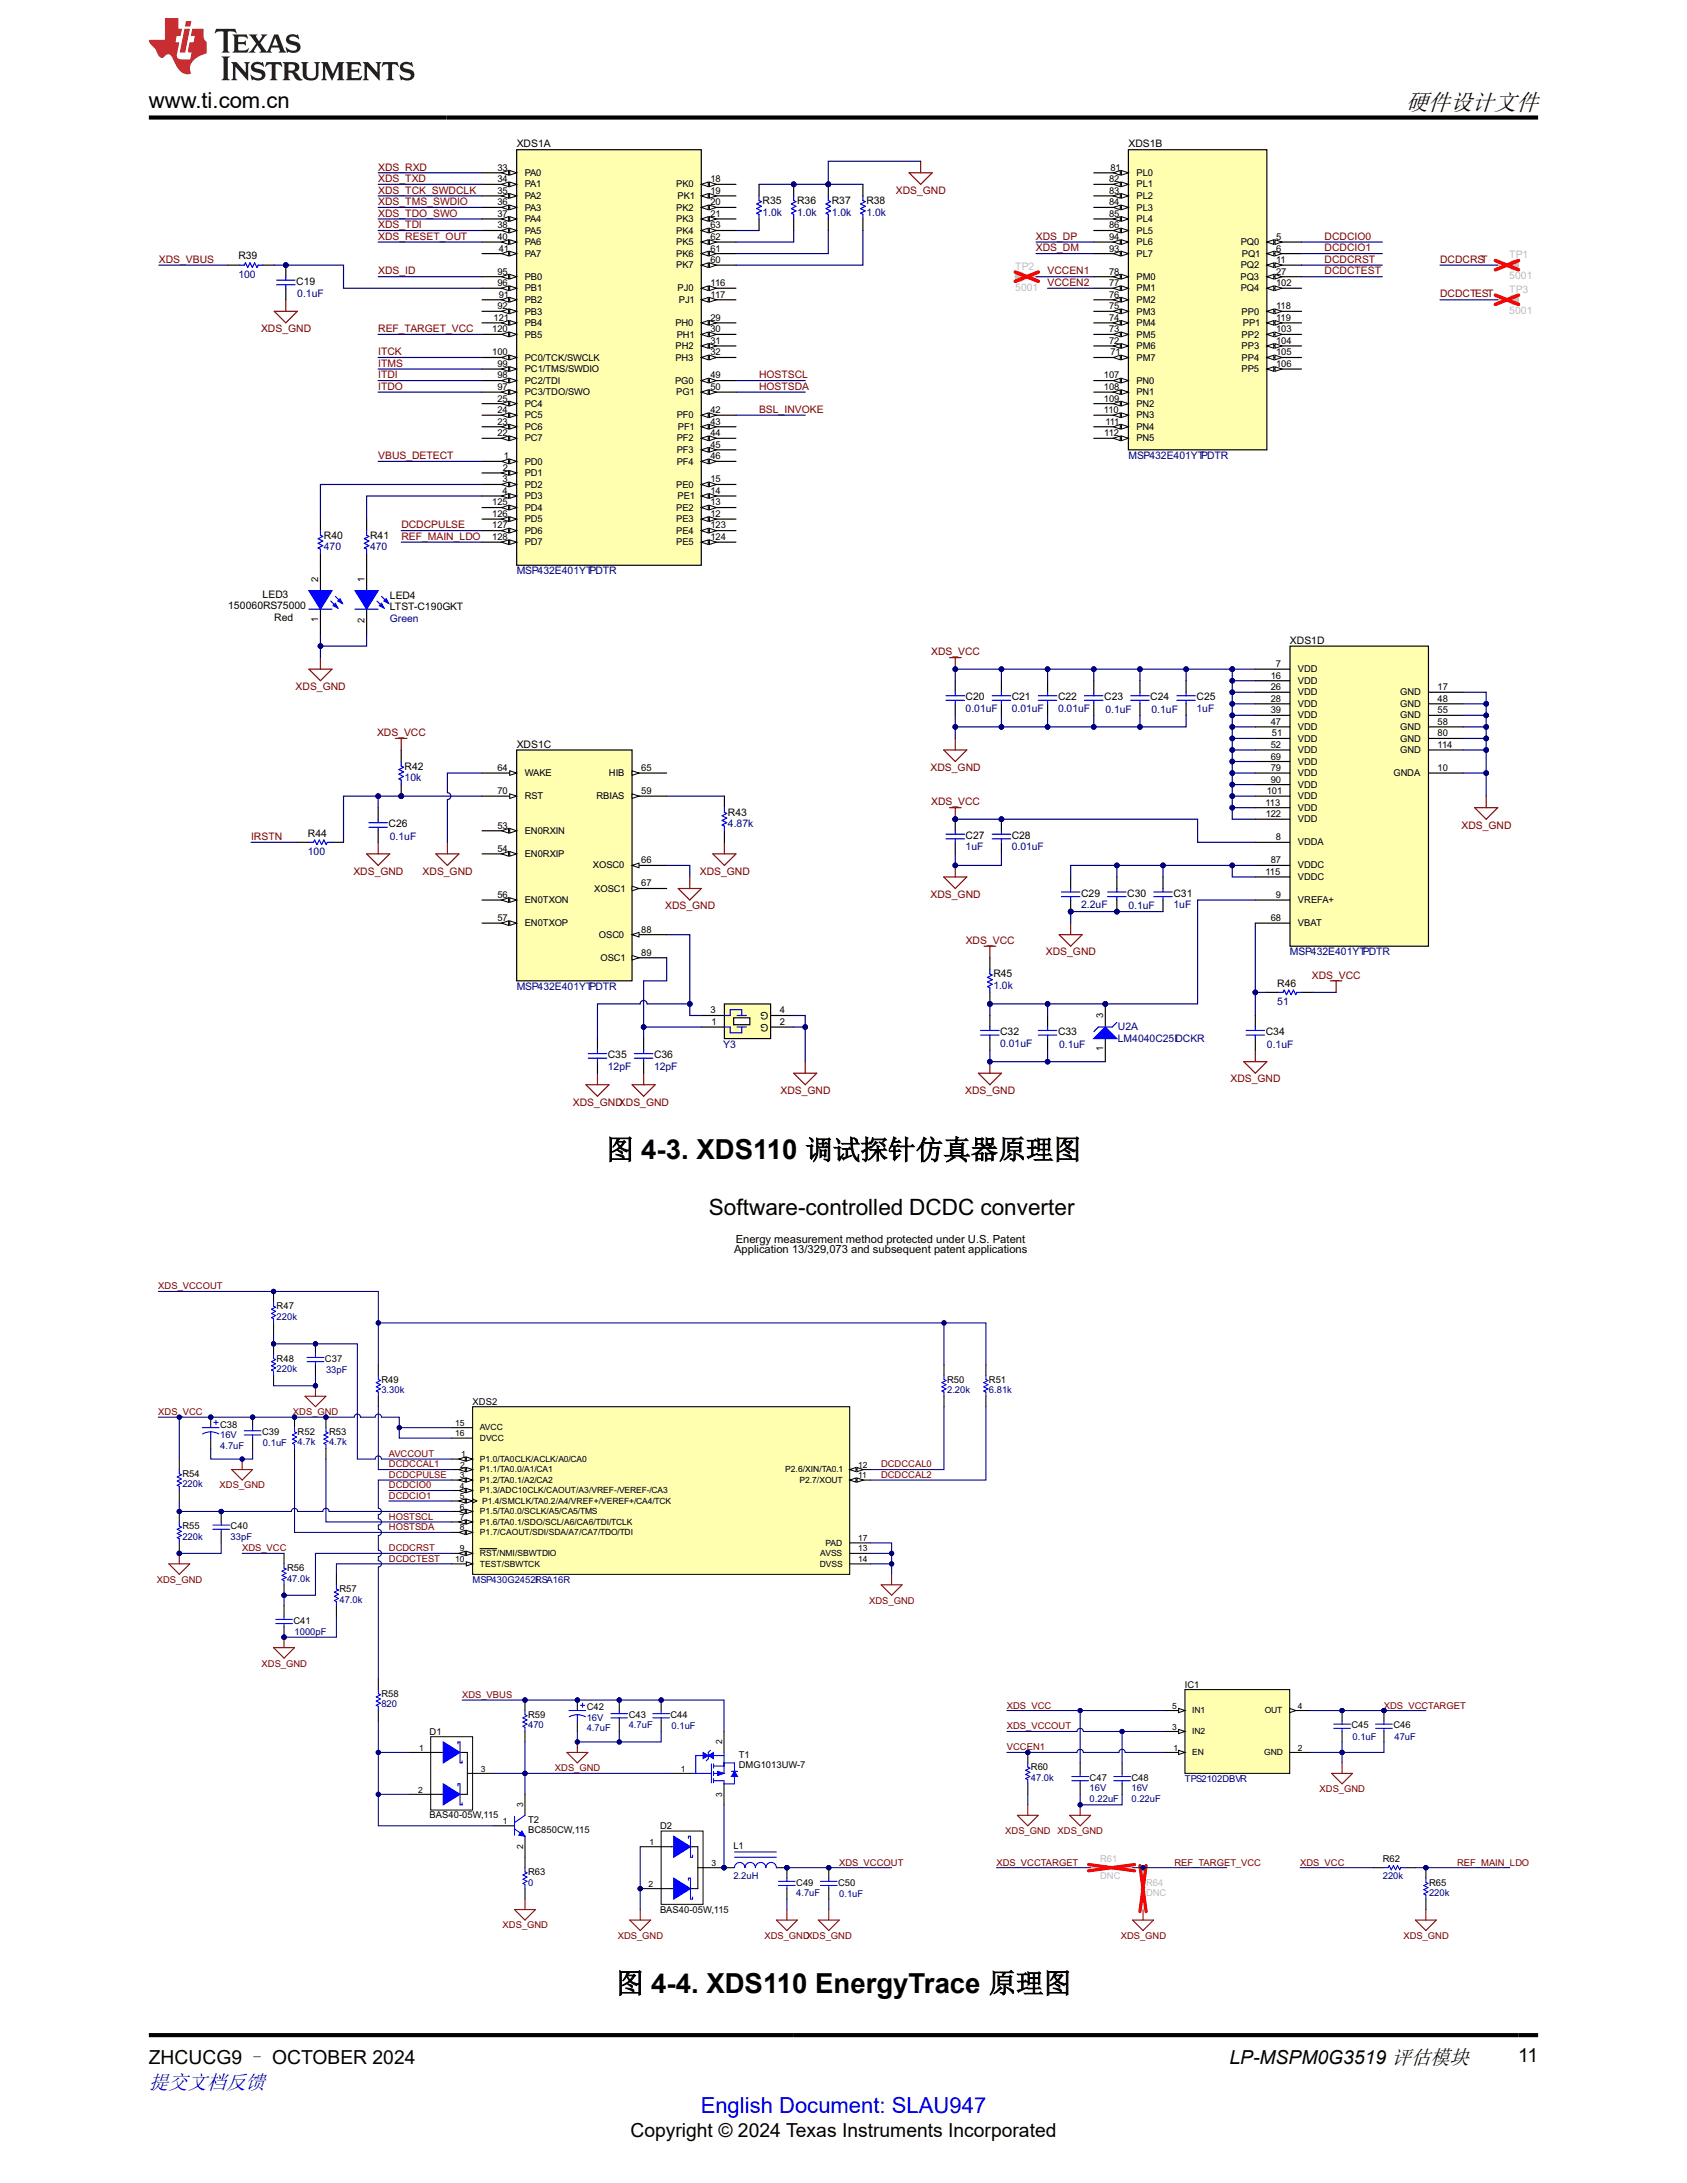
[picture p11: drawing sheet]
<svg xmlns="http://www.w3.org/2000/svg" width="216mm" height="279mm" viewBox="0 0 216 279" stroke-linecap="round" stroke-linejoin="round" font-family="sans-serif">
<defs><g id="words">
<g font-size="3.5">
<text x="77.6" y="148.4">图 4-3. XDS110 调试探针仿真器原理图</text>
<text x="78.8" y="255.1">图 4-4. XDS110 EnergyTrace 原理图</text>
</g>
<text font-size="3" x="179.9" y="14.1">硬件设计文件</text>
<text font-size="2.9" x="90.7" y="155.6">Software-controlled DCDC converter</text>
<text font-size="2.8" x="19" y="13.8">www.ti.com.cn</text>
<text font-size="2.8" fill="#00f" x="89.7" y="270.4">English Document: SLAU947</text>
<text font-size="2.6" fill="#00f" x="19" y="267.4">提交文档反馈</text>
<g font-size="2.5">
<text x="194.3" y="263.9">11</text>
<text x="19" y="264.2">ZHCUCG9 – OCTOBER 2024</text>
<text x="157.4" y="264.2">LP-MSPM0G3519 评估模块</text>
<text x="80.7" y="273.5">Copyright © 2024 Texas Instruments Incorporated</text>
</g>
<g font-size="1.4">
<text x="93.9" y="160.4">Application 13/329,073 and subsequent patent applications</text>
<text x="94.2" y="159.1">Energy measurement method protected under U.S. Patent</text>
</g>
<g font-size="1.3" fill="#7f0000">
<text x="48.4" y="21.8">XDS_RXD</text>
<text x="48.4" y="23.3">XDS_TXD</text>
<text x="48.4" y="24.8">XDS_TCK_SWDCLK</text>
<text x="48.4" y="26.3">XDS_TMS_SWDIO</text>
<text x="48.4" y="27.7">XDS_TDO_SWO</text>
<text x="48.4" y="29.2">XDS_TDI</text>
<text x="114.7" y="24.8">XDS_GND</text>
<text x="20.3" y="33.6">XDS_VBUS</text>
<text x="48.4" y="30.7">XDS_RESET_OUT</text>
<text x="48.4" y="35.1">XDS_ID</text>
<text x="132.6" y="30.7">XDS_DP</text>
<text x="132.6" y="32.2">XDS_DM</text>
<text x="134" y="35.1">VCCEN1</text>
<text x="169.5" y="30.7">DCDCIO0</text>
<text x="169.5" y="32.2">DCDCIO1</text>
<text x="169.5" y="33.6">DCDCRST</text>
<text x="169.5" y="35.1">DCDCTEST</text>
<text x="184.3" y="33.6">DCDCRST</text>
<text x="134" y="36.6">VCCEN2</text>
<text x="184.3" y="38.1">DCDCTEST</text>
<text x="33.4" y="42.5">XDS_GND</text>
<text x="48.4" y="45.5">ITCK</text>
<text x="48.4" y="46.9">ITMS</text>
<text x="48.4" y="42.5">REF_TARGET_VCC</text>
<text x="48.4" y="48.4">ITDI</text>
<text x="48.4" y="49.9">ITDO</text>
<text x="97.1" y="48.4">HOSTSCL</text>
<text x="97.1" y="49.9">HOSTSDA</text>
<text x="97.1" y="52.9">BSL_INVOKE</text>
<text x="48.4" y="58.7">VBUS_DETECT</text>
<text x="51.4" y="69.1">REF_MAIN_LDO</text>
<text x="51.4" y="67.6">DCDCPULSE</text>
<text x="119.2" y="83.9">XDS_VCC</text>
<text x="37.8" y="88.3">XDS_GND</text>
<text x="48.2" y="94.2">XDS_VCC</text>
<text x="119.1" y="98.7">XDS_GND</text>
<text x="32.1" y="107.5">IRSTN</text>
<text x="119.2" y="103.1">XDS_VCC</text>
<text x="187" y="106">XDS_GND</text>
<text x="45.2" y="112">XDS_GND</text>
<text x="54.1" y="112">XDS_GND</text>
<text x="89.6" y="112">XDS_GND</text>
<text x="85.1" y="116.4">XDS_GND</text>
<text x="119.1" y="114.9">XDS_GND</text>
<text x="123.6" y="120.8">XDS_VCC</text>
<text x="133.9" y="122.3">XDS_GND</text>
<text x="167.9" y="125.2">XDS_VCC</text>
<text x="73.3" y="141.5">XDS_GNDXDS_GND</text>
<text x="99.9" y="140">XDS_GND</text>
<text x="123.5" y="140">XDS_GND</text>
<text x="157.5" y="138.5">XDS_GND</text>
</g>
<g font-size="1.3">
<text x="66.1" y="18.9">XDS1A</text>
<text x="144.4" y="18.9">XDS1B</text>
<text x="97.6" y="26.1">R35</text>
<text x="102" y="26.1">R36</text>
<text x="106.5" y="26.1">R37</text>
<text x="110.9" y="26.1">R38</text>
<text x="30.5" y="33.2">R39</text>
<text x="37.9" y="36.4">C19</text>
<text x="41.4" y="69">R40</text>
<text x="47.4" y="69">R41</text>
<text x="29.2" y="78">150060RS75000</text>
<text x="33.6" y="76.5">LED3</text>
<text x="49.9" y="76.6">LED4</text>
<text x="35.1" y="79.4">Red</text>
<text x="49.9" y="78.1">LTST-C190GKT</text>
<text x="165.1" y="82.4">XDS1D</text>
<text x="123.6" y="89.7">C20</text>
<text x="129.5" y="89.7">C21</text>
<text x="135.4" y="89.7">C22</text>
<text x="141.3" y="89.7">C23</text>
<text x="147.2" y="89.7">C24</text>
<text x="153.1" y="89.7">C25</text>
<text x="66.1" y="95.7">XDS1C</text>
<text x="51.8" y="98.5">R42</text>
<text x="39.4" y="107.1">R44</text>
<text x="49.7" y="105.9">C26</text>
<text x="93.2" y="104.4">R43</text>
<text x="123.6" y="107.4">C27</text>
<text x="129.5" y="107.4">C28</text>
<text x="138.4" y="114.8">C29</text>
<text x="144.3" y="114.8">C30</text>
<text x="150.2" y="114.8">C31</text>
<text x="127.1" y="125.1">R45</text>
<text x="98.4" y="131" transform="rotate(-180 98.4 131)">G</text>
<text x="98.4" y="129.5" transform="rotate(-180 98.4 129.5)">G</text>
<text x="163.5" y="126.3">R46</text>
<text x="77.8" y="135.4">C35</text>
<text x="83.7" y="135.4">C36</text>
<text x="128" y="132.5">C32</text>
<text x="135.4" y="132.5">C33</text>
<text x="162" y="132.5">C34</text>
</g>
<g font-size="1.3" fill="#00007f">
<text x="97.6" y="27.6">1.0k</text>
<text x="102" y="27.6">1.0k</text>
<text x="106.5" y="27.6">1.0k</text>
<text x="110.9" y="27.6">1.0k</text>
<text x="30.5" y="35.5">100</text>
<text x="38" y="38.1">0.1uF</text>
<text x="144.4" y="58.7">MSP432E401YTPDTR</text>
<text x="41.4" y="70.4">470</text>
<text x="47.4" y="70.4">470</text>
<text x="66.1" y="73.5">MSP432E401YTPDTR</text>
<text x="49.9" y="79.6">Green</text>
<text x="123.6" y="91.1">0.01uF</text>
<text x="129.5" y="91.1">0.01uF</text>
<text x="135.4" y="91.1">0.01uF</text>
<text x="141.5" y="91.3">0.1uF</text>
<text x="147.4" y="91.3">0.1uF</text>
<text x="153.1" y="91.1">1uF</text>
<text x="51.8" y="100">10k</text>
<text x="49.9" y="107.5">0.1uF</text>
<text x="93.2" y="105.9">4.87k</text>
<text x="39.4" y="109.4">100</text>
<text x="123.6" y="108.8">1uF</text>
<text x="129.5" y="108.8">0.01uF</text>
<text x="138.4" y="116.2">2.2uF</text>
<text x="144.4" y="116.4">0.1uF</text>
<text x="150.2" y="116.2">1uF</text>
<text x="165.1" y="122.3">MSP432E401YTPDTR</text>
<text x="66.1" y="126.7">MSP432E401YTPDTR</text>
<text x="127.1" y="126.6">1.0k</text>
<text x="143.1" y="131.9">U2A</text>
<text x="163.5" y="128.6">51</text>
<text x="77.8" y="136.9">12pF</text>
<text x="83.7" y="136.9">12pF</text>
<text x="92.6" y="134.1">Y3</text>
<text x="128" y="134">0.01uF</text>
<text x="135.5" y="134.1">0.1uF</text>
<text x="143.1" y="133.4">LM4040C25IDCKR</text>
<text x="162.1" y="134.1">0.1uF</text>
</g>
<g font-size="1.3" fill="#bebebe">
<text x="129.9" y="34.5">TP2</text>
<text x="193.2" y="33">TP1</text>
<text x="193.2" y="35.7">5001</text>
<text x="129.9" y="37.2">5001</text>
<text x="193.2" y="37.5">TP3</text>
<text x="193.2" y="40.2">5001</text>
</g>
<g font-size="1.2">
<text x="63.7" y="21.9">33</text>
<text x="63.7" y="23.3">34</text>
<text x="67.1" y="22.5">PA0</text>
<text x="67.1" y="24">PA1</text>
<text x="86.5" y="24">PK0</text>
<text x="90.9" y="23.3">18</text>
<text x="142" y="23.3">82</text>
<text x="142.1" y="21.9">81</text>
<text x="145.4" y="22.5">PL0</text>
<text x="145.4" y="24">PL1</text>
<text x="63.7" y="24.8">35</text>
<text x="63.7" y="26.3">36</text>
<text x="63.7" y="27.8">37</text>
<text x="63.7" y="29.2">38</text>
<text x="67.1" y="25.5">PA2</text>
<text x="67.1" y="27">PA3</text>
<text x="67.1" y="28.4">PA4</text>
<text x="67.1" y="29.9">PA5</text>
<text x="86.5" y="27">PK2</text>
<text x="86.5" y="28.4">PK3</text>
<text x="86.5" y="29.9">PK4</text>
<text x="86.7" y="25.5">PK1</text>
<text x="90.9" y="26.3">20</text>
<text x="90.9" y="27.8">21</text>
<text x="90.9" y="29.2">63</text>
<text x="90.9" y="24.8">19</text>
<text x="141.9" y="27.8">85</text>
<text x="142" y="24.8">83</text>
<text x="142" y="26.3">84</text>
<text x="142" y="29.2">86</text>
<text x="145.4" y="25.5">PL2</text>
<text x="145.4" y="27">PL3</text>
<text x="145.4" y="28.4">PL4</text>
<text x="145.4" y="29.9">PL5</text>
<text x="63.7" y="30.7">40</text>
<text x="63.7" y="35.2">95</text>
<text x="63.8" y="32.2">41</text>
<text x="67.1" y="31.4">PA6</text>
<text x="67.1" y="32.9">PA7</text>
<text x="67.1" y="35.8">PB0</text>
<text x="86.5" y="34.3">PK7</text>
<text x="86.5" y="32.9">PK6</text>
<text x="86.5" y="31.4">PK5</text>
<text x="90.9" y="33.7">60</text>
<text x="90.9" y="32.2">61</text>
<text x="90.9" y="30.7">62</text>
<text x="142" y="35.2">78</text>
<text x="142" y="32.2">93</text>
<text x="142" y="30.7">94</text>
<text x="145.4" y="35.8">PM0</text>
<text x="145.4" y="32.9">PL7</text>
<text x="145.4" y="31.4">PL6</text>
<text x="158.8" y="35.8">PQ3</text>
<text x="158.8" y="31.4">PQ0</text>
<text x="158.8" y="34.3">PQ2</text>
<text x="158.9" y="32.9">PQ1</text>
<text x="163.3" y="35.2">27</text>
<text x="163.3" y="30.7">5</text>
<text x="163.3" y="33.7">11</text>
<text x="163.3" y="32.2">6</text>
<text x="63.2" y="41.1">121</text>
<text x="63.7" y="39.6">92</text>
<text x="63.7" y="36.6">96</text>
<text x="63.8" y="38.1">91</text>
<text x="67.1" y="38.8">PB2</text>
<text x="67.1" y="40.3">PB3</text>
<text x="67.1" y="37.3">PB1</text>
<text x="67.1" y="41.7">PB4</text>
<text x="86.5" y="41.7">PH0</text>
<text x="86.7" y="37.3">PJ0</text>
<text x="86.9" y="38.8">PJ1</text>
<text x="90.9" y="36.6">116</text>
<text x="90.9" y="38.1">117</text>
<text x="90.9" y="41.1">29</text>
<text x="141.9" y="39.6">75</text>
<text x="142" y="41.1">74</text>
<text x="142" y="38.1">76</text>
<text x="142" y="36.6">77</text>
<text x="145.4" y="41.7">PM4</text>
<text x="145.4" y="40.3">PM3</text>
<text x="145.4" y="38.8">PM2</text>
<text x="145.4" y="37.3">PM1</text>
<text x="158.8" y="37.3">PQ4</text>
<text x="158.9" y="40.3">PP0</text>
<text x="159.1" y="41.7">PP1</text>
<text x="163.3" y="39.6">118</text>
<text x="163.3" y="41.1">119</text>
<text x="163.3" y="36.6">102</text>
<text x="63" y="45.5">100</text>
<text x="63" y="42.5">120</text>
<text x="63.7" y="47">99</text>
<text x="67.1" y="47.6">PC1/TMS/SWDIO</text>
<text x="67.1" y="46.2">PC0/TCK/SWCLK</text>
<text x="67.1" y="43.2">PB5</text>
<text x="86.5" y="46.2">PH3</text>
<text x="86.5" y="44.7">PH2</text>
<text x="86.6" y="43.2">PH1</text>
<text x="90.9" y="44">31</text>
<text x="90.9" y="42.5">30</text>
<text x="90.9" y="45.5">32</text>
<text x="142" y="44">72</text>
<text x="142" y="42.5">73</text>
<text x="142.1" y="45.5">71</text>
<text x="145.4" y="46.2">PM7</text>
<text x="145.4" y="44.7">PM6</text>
<text x="145.4" y="43.2">PM5</text>
<text x="158.9" y="47.6">PP5</text>
<text x="158.9" y="43.2">PP2</text>
<text x="158.9" y="44.7">PP3</text>
<text x="158.9" y="46.2">PP4</text>
<text x="163.3" y="42.5">103</text>
<text x="163.3" y="44">104</text>
<text x="163.3" y="45.5">105</text>
<text x="163.3" y="47">106</text>
<text x="63.7" y="52.9">24</text>
<text x="63.7" y="51.4">25</text>
<text x="63.7" y="49.9">97</text>
<text x="63.7" y="48.4">98</text>
<text x="67.1" y="53.5">PC5</text>
<text x="67.1" y="52.1">PC4</text>
<text x="67.1" y="50.6">PC3/TDO/SWO</text>
<text x="67.1" y="49.1">PC2/TDI</text>
<text x="86.4" y="49.1">PG0</text>
<text x="86.5" y="50.6">PG1</text>
<text x="86.6" y="53.5">PF0</text>
<text x="90.9" y="48.4">49</text>
<text x="90.9" y="52.9">42</text>
<text x="90.9" y="49.9">50</text>
<text x="141.3" y="48.4">107</text>
<text x="141.3" y="49.9">108</text>
<text x="141.3" y="51.4">109</text>
<text x="141.3" y="52.9">110</text>
<text x="145.4" y="49.1">PN0</text>
<text x="145.4" y="50.6">PN1</text>
<text x="145.4" y="52.1">PN2</text>
<text x="145.4" y="53.5">PN3</text>
<text x="63.7" y="55.8">22</text>
<text x="63.7" y="54.4">23</text>
<text x="64.5" y="58.8">1</text>
<text x="67.1" y="59.5">PD0</text>
<text x="67.1" y="56.5">PC7</text>
<text x="67.1" y="55">PC6</text>
<text x="86.6" y="56.5">PF2</text>
<text x="86.6" y="58">PF3</text>
<text x="86.6" y="59.5">PF4</text>
<text x="86.8" y="55">PF1</text>
<text x="90.9" y="55.8">44</text>
<text x="90.9" y="57.3">45</text>
<text x="90.9" y="58.8">46</text>
<text x="90.9" y="54.4">43</text>
<text x="141.3" y="55.8">112</text>
<text x="141.5" y="54.4">111</text>
<text x="145.4" y="55">PN4</text>
<text x="145.4" y="56.5">PN5</text>
<text x="63" y="64.7">125</text>
<text x="64.3" y="61.7">3</text>
<text x="64.3" y="63.2">4</text>
<text x="64.3" y="60.3">2</text>
<text x="67.1" y="60.9">PD1</text>
<text x="67.1" y="62.4">PD2</text>
<text x="67.1" y="63.9">PD3</text>
<text x="67.1" y="65.4">PD4</text>
<text x="86.5" y="65.4">PE2</text>
<text x="86.5" y="62.4">PE0</text>
<text x="86.7" y="63.9">PE1</text>
<text x="90.9" y="64.7">13</text>
<text x="90.9" y="61.7">15</text>
<text x="90.9" y="63.2">14</text>
<text x="63" y="66.2">126</text>
<text x="63" y="67.6">127</text>
<text x="63" y="69.1">128</text>
<text x="67.1" y="66.8">PD5</text>
<text x="67.1" y="68.3">PD6</text>
<text x="67.1" y="69.8">PD7</text>
<text x="86.5" y="66.8">PE3</text>
<text x="86.5" y="68.3">PE4</text>
<text x="86.5" y="69.8">PE5</text>
<text x="90.9" y="66.2">12</text>
<text x="90.9" y="67.6">123</text>
<text x="90.9" y="69.1">124</text>
<text x="40.7" y="74.4" transform="rotate(-90 40.7 74.4)">2</text>
<text x="46.7" y="74.4" transform="rotate(-90 46.7 74.4)">1</text>
<text x="40.7" y="79.6" transform="rotate(-90 40.7 79.6)">1</text>
<text x="46.7" y="79.7" transform="rotate(-90 46.7 79.7)">2</text>
<text x="162.6" y="86.9">16</text>
<text x="162.6" y="88.3">26</text>
<text x="162.6" y="89.8">28</text>
<text x="163.3" y="85.4">7</text>
<text x="166.1" y="86">VDD</text>
<text x="166.1" y="87.5">VDD</text>
<text x="166.1" y="89">VDD</text>
<text x="179.2" y="89">GND</text>
<text x="184" y="88.3">17</text>
<text x="184" y="89.8">48</text>
<text x="162.6" y="91.3">39</text>
<text x="162.6" y="92.8">47</text>
<text x="162.6" y="95.7">52</text>
<text x="162.8" y="94.3">51</text>
<text x="166.1" y="90.5">VDD</text>
<text x="166.1" y="92">VDD</text>
<text x="166.1" y="93.4">VDD</text>
<text x="166.1" y="94.9">VDD</text>
<text x="179.2" y="90.5">GND</text>
<text x="179.2" y="92">GND</text>
<text x="179.2" y="93.4">GND</text>
<text x="179.2" y="94.9">GND</text>
<text x="184" y="91.3">55</text>
<text x="184" y="92.8">58</text>
<text x="184" y="94.3">80</text>
<text x="184" y="95.7">114</text>
<text x="63.7" y="98.7">64</text>
<text x="63.7" y="101.6">70</text>
<text x="67.1" y="99.3">WAKE</text>
<text x="77.9" y="99.3">HIB</text>
<text x="82.1" y="98.7">65</text>
<text x="82.1" y="101.6">59</text>
<text x="162.1" y="101.6">101</text>
<text x="162.6" y="97.2">69</text>
<text x="162.6" y="98.7">79</text>
<text x="162.6" y="100.2">90</text>
<text x="166.1" y="96.4">VDD</text>
<text x="166.1" y="97.9">VDD</text>
<text x="166.1" y="99.3">VDD</text>
<text x="166.1" y="100.8">VDD</text>
<text x="178.3" y="99.3">GNDA</text>
<text x="179.2" y="96.4">GND</text>
<text x="184" y="98.7">10</text>
<text x="63.7" y="106.1">53</text>
<text x="67.1" y="106.7">EN0RXIN</text>
<text x="67.1" y="102.3">RST</text>
<text x="76.3" y="102.3">RBIAS</text>
<text x="162" y="103.1">113</text>
<text x="162" y="104.6">122</text>
<text x="163.3" y="107.5">8</text>
<text x="166.1" y="102.3">VDD</text>
<text x="166.1" y="103.8">VDD</text>
<text x="166.1" y="105.2">VDD</text>
<text x="63.7" y="109">54</text>
<text x="67.1" y="109.7">EN0RXIP</text>
<text x="75.9" y="111.2">XOSC0</text>
<text x="82.1" y="110.5">66</text>
<text x="82.1" y="113.5">67</text>
<text x="162" y="112">115</text>
<text x="162.6" y="110.5">87</text>
<text x="166.1" y="108.2">VDDA</text>
<text x="166.1" y="111.2">VDDC</text>
<text x="166.1" y="112.6">VDDC</text>
<text x="63.7" y="114.9">56</text>
<text x="63.7" y="117.9">57</text>
<text x="67.1" y="115.6">EN0TXON</text>
<text x="67.1" y="118.6">EN0TXOP</text>
<text x="76" y="114.1">XOSC1</text>
<text x="82.1" y="119.4">88</text>
<text x="162.6" y="117.9">68</text>
<text x="163.3" y="114.9">9</text>
<text x="166.1" y="115.6">VREFA+</text>
<text x="166.1" y="118.6">VBAT</text>
<text x="76.7" y="120">OSC0</text>
<text x="76.8" y="123">OSC1</text>
<text x="82.1" y="122.3">89</text>
<text x="90.9" y="129.7">3</text>
<text x="91.1" y="131.2">1</text>
<text x="99.8" y="129.7">4</text>
<text x="99.8" y="131.2">2</text>
<text x="141.2" y="130.3" transform="rotate(-90 141.2 130.3)">3</text>
<text x="141.2" y="134.5" transform="rotate(-90 141.2 134.5)">1</text>
<text x="35.4" y="167.6">R47</text>
<text x="35.4" y="174.3">R48</text>
<text x="41.6" y="174.3">C37</text>
<text x="48.8" y="177">R49</text>
<text x="60.5" y="179.8">XDS2</text>
<text x="121.2" y="177">R50</text>
<text x="126.6" y="177">R51</text>
<text x="28.2" y="182.7">C38</text>
<text x="33.5" y="183.7">C39</text>
<text x="38.1" y="183.7">R52</text>
<text x="42.1" y="183.7">R53</text>
<text x="23.3" y="189">R54</text>
<text x="23.3" y="195.7">R55</text>
<text x="29.5" y="195.7">C40</text>
<text x="36.7" y="201.1">R56</text>
<text x="43.4" y="203.8">R57</text>
<text x="37.6" y="207.8">C41</text>
<text x="48.8" y="217.2">R58</text>
<text x="67.6" y="219.9">R59</text>
<text x="75.1" y="218.9">C42</text>
<text x="80.5" y="219.9">C43</text>
<text x="85.8" y="219.9">C44</text>
<text x="151.6" y="216">IC1</text>
<text x="173" y="221.2">C45</text>
<text x="178.3" y="221.2">C46</text>
<text x="55" y="222">D1</text>
<text x="94.5" y="225">T1</text>
<text x="94.5" y="226.3">DMG1013UW-7</text>
<text x="131.9" y="226.6">R60</text>
<text x="139.5" y="227.9">C47</text>
<text x="144.8" y="227.9">C48</text>
<text x="55" y="232.7">BAS40-05W,115</text>
<text x="67.6" y="233.3">T2</text>
<text x="67.6" y="234.6">BC850CW,115</text>
<text x="67.6" y="240">R63</text>
<text x="84.5" y="234.1">D2</text>
<text x="93.9" y="236.6">L1</text>
<text x="177" y="238.4">R62</text>
<text x="84.5" y="244.8">BAS40-05W,115</text>
<text x="101.9" y="241.3">C49</text>
<text x="107.3" y="241.3">C50</text>
<text x="182.9" y="241.3">R65</text>
</g>
<g font-size="1.2" fill="#7f0000">
<text x="20.3" y="165">XDS_VCCOUT</text>
<text x="20.3" y="181.1">XDS_VCC</text>
<text x="37.5" y="181.1">XDS_GND</text>
<text x="28.1" y="190.5">XDS_GND</text>
<text x="49.8" y="187.8">DCDCCAL1</text>
<text x="49.8" y="190.5">DCDCIO0</text>
<text x="49.8" y="191.8">DCDCIO1</text>
<text x="49.8" y="186.5">AVCCOUT</text>
<text x="49.8" y="189.2">DCDCPULSE</text>
<text x="112.8" y="187.8">DCDCCAL0</text>
<text x="112.8" y="189.2">DCDCCAL2</text>
<text x="49.8" y="194.5">HOSTSCL</text>
<text x="49.8" y="195.9">HOSTSDA</text>
<text x="20.1" y="202.6">XDS_GND</text>
<text x="31" y="198.5">XDS_VCC</text>
<text x="49.8" y="198.5">DCDCRST</text>
<text x="49.8" y="199.9">DCDCTEST</text>
<text x="111.2" y="205.3">XDS_GND</text>
<text x="33.5" y="213.3">XDS_GND</text>
<text x="59.2" y="217.3">XDS_VBUS</text>
<text x="128.9" y="218.7">XDS_VCC</text>
<text x="128.9" y="221.4">XDS_VCCOUT</text>
<text x="177.1" y="218.7">XDS_VCCTARGET</text>
<text x="71" y="226.7">XDS_GND</text>
<text x="128.9" y="224">VCCEN1</text>
<text x="168.9" y="229.4">XDS_GND</text>
<text x="107.4" y="238.8">XDS_VCCOUT</text>
<text x="127.5" y="238.8">XDS_VCCTARGET</text>
<text x="128.7" y="234.8">XDS_GND</text>
<text x="135.4" y="234.8">XDS_GND</text>
<text x="150.3" y="238.8">REF_TARGET_VCC</text>
<text x="166.4" y="238.8">XDS_VCC</text>
<text x="186.5" y="238.8">REF_MAIN_LDO</text>
<text x="64.3" y="246.8">XDS_GND</text>
<text x="79.1" y="248.2">XDS_GND</text>
<text x="97.8" y="248.2">XDS_GNDXDS_GND</text>
<text x="143.4" y="248.2">XDS_GND</text>
<text x="179.6" y="248.2">XDS_GND</text>
</g>
<g font-size="1.2" fill="#00007f">
<text x="35.4" y="168.9">220k</text>
<text x="35.4" y="175.6">220k</text>
<text x="41.7" y="175.8">33pF</text>
<text x="48.8" y="178.3">3.30k</text>
<text x="121.2" y="178.3">2.20k</text>
<text x="126.6" y="178.3">6.81k</text>
<text x="28.2" y="184.1">16V</text>
<text x="28.2" y="185.4">4.7uF</text>
<text x="33.7" y="185.1">0.1uF</text>
<text x="38.1" y="185">4.7k</text>
<text x="42.1" y="185">4.7k</text>
<text x="23.3" y="190.4">220k</text>
<text x="23.3" y="197.1">220k</text>
<text x="29.5" y="197.1">33pF</text>
<text x="36.7" y="202.4">47.0k</text>
<text x="60.5" y="202.6">MSP430G2452IRSA16R</text>
<text x="37.7" y="209.3">1000pF</text>
<text x="43.4" y="205.1">47.0k</text>
<text x="48.8" y="218.5">820</text>
<text x="67.6" y="221.2">470</text>
<text x="75.1" y="220.3">16V</text>
<text x="75.1" y="221.6">4.7uF</text>
<text x="80.5" y="221.2">4.7uF</text>
<text x="85.9" y="221.3">0.1uF</text>
<text x="131.9" y="227.9">47.0k</text>
<text x="173.1" y="222.7">0.1uF</text>
<text x="178.5" y="222.7">47uF</text>
<text x="139.5" y="229.2">16V</text>
<text x="139.5" y="230.6">0.22uF</text>
<text x="144.8" y="229.2">16V</text>
<text x="144.8" y="230.6">0.22uF</text>
<text x="151.6" y="228">TPS2102DBVR</text>
<text x="67.6" y="241.3">0</text>
<text x="93.9" y="240.5">2.2uH</text>
<text x="101.9" y="242.7">4.7uF</text>
<text x="107.4" y="242.8">0.1uF</text>
<text x="177" y="240.5">220k</text>
<text x="182.9" y="242.7">220k</text>
</g>
<g font-size="1.2" fill="#bebebe">
<text x="140.8" y="238.4">R61</text>
<text x="140.8" y="240.5">DNC</text>
<text x="146.7" y="242.7">DNC</text>
<text x="146.7" y="241.3">R64</text>
</g>
<g font-size="1.1">
<text x="58.3" y="182.5">15</text>
<text x="58.3" y="183.8">16</text>
<text x="61.4" y="183.1">AVCC</text>
<text x="61.4" y="184.4">DVCC</text>
<text x="58.9" y="191.9">5</text>
<text x="58.9" y="189.2">3</text>
<text x="58.9" y="190.5">4</text>
<text x="58.9" y="187.8">2</text>
<text x="59" y="186.5">1</text>
<text x="61.4" y="187.1">P1.0/TA0CLK/ACLK/A0/CA0</text>
<text x="61.4" y="188.5">P1.1/TA0.0/A1/CA1</text>
<text x="61.4" y="189.8">P1.2/TA0.1/A2/CA2</text>
<text x="61.4" y="191.1">P1.3/ADC10CLK/CAOUT/A3/VREF-/VEREF-/CA3</text>
<text x="100.5" y="188.5">P2.6/XIN/TA0.1</text>
<text x="102.3" y="189.8">P2.7/XOUT</text>
<text x="109.8" y="189.2">11</text>
<text x="109.8" y="187.8">12</text>
<text x="58.9" y="193.2">6</text>
<text x="58.9" y="194.5">7</text>
<text x="58.9" y="195.9">8</text>
<text x="61.4" y="193.8">P1.5/TA0.0/SCLK/A5/CA5/TMS</text>
<text x="61.4" y="195.2">P1.6/TA0.1/SDO/SCL/A6/CA6/TDI/TCLK</text>
<text x="61.4" y="196.5">P1.7/CAOUT/SDI/SDA/A7/CA7/TDO/TDI</text>
<text x="61.7" y="192.5">P1.4/SMCLK/TA0.2/A4/VREF+/VEREF+/CA4/TCK</text>
<text x="105.6" y="197.8">PAD</text>
<text x="109.8" y="197.2">17</text>
<text x="58.3" y="199.9">10</text>
<text x="58.9" y="198.6">9</text>
<text x="61.4" y="200.5">TEST/SBWTCK</text>
<text x="61.4" y="199.2">RST/NMI/SBWTDIO</text>
<text x="104.9" y="200.5">DVSS</text>
<text x="105" y="199.2">AVSS</text>
<text x="109.8" y="198.6">13</text>
<text x="109.8" y="199.9">14</text>
<text x="150" y="221.4">3</text>
<text x="150" y="218.7">5</text>
<text x="152.6" y="222">IN2</text>
<text x="152.6" y="219.3">IN1</text>
<text x="161.9" y="219.3">OUT</text>
<text x="166.1" y="218.7">4</text>
<text x="53.6" y="224.1">1</text>
<text x="61.6" y="226.7">3</text>
<text x="87.1" y="226.7">1</text>
<text x="92.4" y="223.2" transform="rotate(-90 92.4 223.2)">2</text>
<text x="150.2" y="224.1">1</text>
<text x="152.6" y="224.6">EN</text>
<text x="161.8" y="224.6">GND</text>
<text x="166.1" y="224.1">2</text>
<text x="53.5" y="229.4">2</text>
<text x="64.4" y="233.4">1</text>
<text x="67" y="231.3" transform="rotate(-90 67 231.3)">3</text>
<text x="92.4" y="229.9" transform="rotate(-90 92.4 229.9)">3</text>
<text x="67" y="236.6" transform="rotate(-90 67 236.6)">2</text>
<text x="83.1" y="236.1">1</text>
<text x="91" y="238.8">3</text>
<text x="83" y="241.5">2</text>
</g>
</g></defs>
<path d="M121.5 84.2h1.5M122.3 84.2v1.4" fill="none" stroke="#7f0000" stroke-width=".15"/>
<circle cx="122.3" cy="85.6" r=".3" fill="#00007f"/>
<circle cx="122.3" cy="85.6" r=".3" fill="none" stroke="#00007f" stroke-width=".13"/>
<path d="M121.5 103.4h1.5M122.3 103.4v1.5" fill="none" stroke="#7f0000" stroke-width=".15"/>
<circle cx="122.3" cy="104.9" r=".3" fill="#00007f"/>
<circle cx="122.3" cy="104.9" r=".3" fill="none" stroke="#00007f" stroke-width=".13"/>
<g fill="none" stroke="#7f0000" stroke-width=".15">
<path d="M35.1 39.8h3l-1.5 1.5zM36.6 38.4v1.4M39.5 85.6h3l-1.5 1.5zM41 84.2v1.4M50.6 94.5h1.5M51.3 94.5v1.5M120.8 96h2.9l-1.4 1.5zM122.3 94.5v1.5M46.9 109.3h3l-1.5 1.5zM48.4 107.8v1.5M55.8 109.3h2.9l-1.4 1.5zM57.3 107.8v1.5"/>
<path d="M86.8 113.7h3l-1.5 1.5zM88.3 112.2v1.5M91.2 109.3h3l-1.5 1.5zM92.7 107.8v1.5M120.8 112.2h2.9l-1.4 1.5zM122.3 110.8v1.4M75 138.8h2.9l-1.4 1.5zM76.5 137.4v1.4M80.9 138.8h2.9l-1.4 1.5zM82.4 137.4v1.4M125.9 121.1h1.5M126.7 121.1v1.5"/>
<path d="M170.3 125.5h1.4M171 125.5v1.5"/>
</g>
<circle cx="122.3" cy="110.8" r=".3" fill="#00007f"/>
<circle cx="122.3" cy="110.8" r=".3" fill="none" stroke="#00007f" stroke-width=".13"/>
<path d="M135.5 119.6h3l-1.5 1.5zM137 118.2v1.4M125.2 137.4h3l-1.5 1.4zM126.7 135.9v1.5" fill="none" stroke="#7f0000" stroke-width=".15"/>
<circle cx="126.7" cy="135.9" r=".29" fill="#00007f"/>
<circle cx="126.7" cy="135.9" r=".29" fill="none" stroke="#00007f" stroke-width=".13"/>
<path d="M188.7 103.4h3l-1.5 1.5zM190.2 101.9v1.5M101.6 137.4h2.9l-1.4 1.4zM103.1 135.9v1.5M159.2 135.9h2.9l-1.4 1.5zM160.7 134.4v1.5" fill="none" stroke="#7f0000" stroke-width=".15"/>
<path d="M66.1 19.2h23.7v53.1h-23.7z" fill-rule="evenodd" fill="#ffffaf"/>
<path d="M66.1 19.2h23.7v53.1h-23.7zM61.7 59.1h4.4" fill="none" stroke="#000" stroke-width=".15"/>
<path d="M65.2 58.8l.9 .3-.9 .2z" fill="#f8fcff"/>
<path d="M65.2 58.8l.9 .3-.9 .2z" fill="none" stroke="#000" stroke-width=".13"/>
<path d="M64.2 59.1l.9-.3v.5z" fill="#f8fcff"/>
<path d="M64.2 59.1l.9-.3v.5z" fill="none" stroke="#000" stroke-width=".13"/>
<path d="M61.7 60.5h4.4" fill="none" stroke="#000" stroke-width=".15"/>
<path d="M65.2 60.2l.9 .3-.9 .3z" fill="#f8fcff"/>
<path d="M65.2 60.2l.9 .3-.9 .3z" fill="none" stroke="#000" stroke-width=".13"/>
<path d="M64.2 60.5l.9-.3v.6z" fill="#f8fcff"/>
<path d="M64.2 60.5l.9-.3v.6z" fill="none" stroke="#000" stroke-width=".13"/>
<path d="M61.7 62h4.4" fill="none" stroke="#000" stroke-width=".15"/>
<path d="M65.2 61.7l.9 .3-.9 .3z" fill="#f8fcff"/>
<path d="M65.2 61.7l.9 .3-.9 .3z" fill="none" stroke="#000" stroke-width=".13"/>
<path d="M64.2 62l.9-.3v.6z" fill="#f8fcff"/>
<path d="M64.2 62l.9-.3v.6z" fill="none" stroke="#000" stroke-width=".13"/>
<path d="M61.7 63.5h4.4" fill="none" stroke="#000" stroke-width=".15"/>
<path d="M65.2 63.2l.9 .3-.9 .3z" fill="#f8fcff"/>
<path d="M65.2 63.2l.9 .3-.9 .3z" fill="none" stroke="#000" stroke-width=".13"/>
<path d="M64.2 63.5l.9-.3v.6z" fill="#f8fcff"/>
<path d="M64.2 63.5l.9-.3v.6z" fill="none" stroke="#000" stroke-width=".13"/>
<path d="M89.8 66.4h4.4" fill="none" stroke="#000" stroke-width=".15"/>
<path d="M89.8 66.4l.8-.3v.6z" fill="#f8fcff"/>
<path d="M89.8 66.4l.8-.3v.6z" fill="none" stroke="#000" stroke-width=".13"/>
<path d="M90.8 66.1l.9 .3-.9 .3z" fill="#f8fcff"/>
<path d="M90.8 66.1l.9 .3-.9 .3z" fill="none" stroke="#000" stroke-width=".13"/>
<path d="M89.8 65h4.4" fill="none" stroke="#000" stroke-width=".15"/>
<path d="M89.8 65l.8-.3v.6z" fill="#f8fcff"/>
<path d="M89.8 65l.8-.3v.6z" fill="none" stroke="#000" stroke-width=".13"/>
<path d="M90.8 64.7l.9 .3-.9 .3z" fill="#f8fcff"/>
<path d="M90.8 64.7l.9 .3-.9 .3z" fill="none" stroke="#000" stroke-width=".13"/>
<path d="M89.8 63.5h4.4" fill="none" stroke="#000" stroke-width=".15"/>
<path d="M89.8 63.5l.8-.3v.6z" fill="#f8fcff"/>
<path d="M89.8 63.5l.8-.3v.6z" fill="none" stroke="#000" stroke-width=".13"/>
<path d="M90.8 63.2l.9 .3-.9 .3z" fill="#f8fcff"/>
<path d="M90.8 63.2l.9 .3-.9 .3z" fill="none" stroke="#000" stroke-width=".13"/>
<path d="M89.8 62h4.4" fill="none" stroke="#000" stroke-width=".15"/>
<path d="M89.8 62l.8-.3v.6z" fill="#f8fcff"/>
<path d="M89.8 62l.8-.3v.6z" fill="none" stroke="#000" stroke-width=".13"/>
<path d="M90.8 61.7l.9 .3-.9 .3z" fill="#f8fcff"/>
<path d="M90.8 61.7l.9 .3-.9 .3z" fill="none" stroke="#000" stroke-width=".13"/>
<path d="M89.8 23.6h4.4" fill="none" stroke="#000" stroke-width=".15"/>
<path d="M89.8 23.6l.8-.3v.6z" fill="#f8fcff"/>
<path d="M89.8 23.6l.8-.3v.6z" fill="none" stroke="#000" stroke-width=".13"/>
<path d="M90.8 23.3l.9 .3-.9 .3z" fill="#f8fcff"/>
<path d="M90.8 23.3l.9 .3-.9 .3z" fill="none" stroke="#000" stroke-width=".13"/>
<path d="M89.8 25.1h4.4" fill="none" stroke="#000" stroke-width=".15"/>
<path d="M89.8 25.1l.8-.3v.6z" fill="#f8fcff"/>
<path d="M89.8 25.1l.8-.3v.6z" fill="none" stroke="#000" stroke-width=".13"/>
<path d="M90.8 24.8l.9 .3-.9 .3z" fill="#f8fcff"/>
<path d="M90.8 24.8l.9 .3-.9 .3z" fill="none" stroke="#000" stroke-width=".13"/>
<path d="M89.8 26.5h4.4" fill="none" stroke="#000" stroke-width=".15"/>
<path d="M89.8 26.5l.8-.2v.5z" fill="#f8fcff"/>
<path d="M89.8 26.5l.8-.2v.5z" fill="none" stroke="#000" stroke-width=".13"/>
<path d="M90.8 26.3l.9 .2-.9 .3z" fill="#f8fcff"/>
<path d="M90.8 26.3l.9 .2-.9 .3z" fill="none" stroke="#000" stroke-width=".13"/>
<path d="M89.8 28h4.4" fill="none" stroke="#000" stroke-width=".15"/>
<path d="M89.8 28l.8-.3v.6z" fill="#f8fcff"/>
<path d="M89.8 28l.8-.3v.6z" fill="none" stroke="#000" stroke-width=".13"/>
<path d="M90.8 27.7l.9 .3-.9 .3z" fill="#f8fcff"/>
<path d="M90.8 27.7l.9 .3-.9 .3z" fill="none" stroke="#000" stroke-width=".13"/>
<path d="M61.7 56.1h4.4" fill="none" stroke="#000" stroke-width=".15"/>
<path d="M65.2 55.8l.9 .3-.9 .3z" fill="#f8fcff"/>
<path d="M65.2 55.8l.9 .3-.9 .3z" fill="none" stroke="#000" stroke-width=".13"/>
<path d="M64.2 56.1l.9-.3v.6z" fill="#f8fcff"/>
<path d="M64.2 56.1l.9-.3v.6z" fill="none" stroke="#000" stroke-width=".13"/>
<path d="M61.7 54.6h4.4" fill="none" stroke="#000" stroke-width=".15"/>
<path d="M65.2 54.3l.9 .3-.9 .3z" fill="#f8fcff"/>
<path d="M65.2 54.3l.9 .3-.9 .3z" fill="none" stroke="#000" stroke-width=".13"/>
<path d="M64.2 54.6l.9-.3v.6z" fill="#f8fcff"/>
<path d="M64.2 54.6l.9-.3v.6z" fill="none" stroke="#000" stroke-width=".13"/>
<path d="M61.7 53.1h4.4" fill="none" stroke="#000" stroke-width=".15"/>
<path d="M65.2 52.8l.9 .3-.9 .3z" fill="#f8fcff"/>
<path d="M65.2 52.8l.9 .3-.9 .3z" fill="none" stroke="#000" stroke-width=".13"/>
<path d="M64.2 53.1l.9-.3v.6z" fill="#f8fcff"/>
<path d="M64.2 53.1l.9-.3v.6z" fill="none" stroke="#000" stroke-width=".13"/>
<path d="M61.7 51.7h4.4" fill="none" stroke="#000" stroke-width=".15"/>
<path d="M65.2 51.4l.9 .3-.9 .3z" fill="#f8fcff"/>
<path d="M65.2 51.4l.9 .3-.9 .3z" fill="none" stroke="#000" stroke-width=".13"/>
<path d="M64.2 51.7l.9-.3v.6z" fill="#f8fcff"/>
<path d="M64.2 51.7l.9-.3v.6z" fill="none" stroke="#000" stroke-width=".13"/>
<path d="M89.8 41.3h4.4" fill="none" stroke="#000" stroke-width=".15"/>
<path d="M89.8 41.3l.8-.3v.6z" fill="#f8fcff"/>
<path d="M89.8 41.3l.8-.3v.6z" fill="none" stroke="#000" stroke-width=".13"/>
<path d="M90.8 41l.9 .3-.9 .3z" fill="#f8fcff"/>
<path d="M90.8 41l.9 .3-.9 .3z" fill="none" stroke="#000" stroke-width=".13"/>
<path d="M89.8 42.8h4.4" fill="none" stroke="#000" stroke-width=".15"/>
<path d="M89.8 42.8l.8-.3v.6z" fill="#f8fcff"/>
<path d="M89.8 42.8l.8-.3v.6z" fill="none" stroke="#000" stroke-width=".13"/>
<path d="M90.8 42.5l.9 .3-.9 .3z" fill="#f8fcff"/>
<path d="M90.8 42.5l.9 .3-.9 .3z" fill="none" stroke="#000" stroke-width=".13"/>
<path d="M89.8 44.3h4.4" fill="none" stroke="#000" stroke-width=".15"/>
<path d="M89.8 44.3l.8-.3v.6z" fill="#f8fcff"/>
<path d="M89.8 44.3l.8-.3v.6z" fill="none" stroke="#000" stroke-width=".13"/>
<path d="M90.8 44l.9 .3-.9 .3z" fill="#f8fcff"/>
<path d="M90.8 44l.9 .3-.9 .3z" fill="none" stroke="#000" stroke-width=".13"/>
<path d="M89.8 45.8h4.4" fill="none" stroke="#000" stroke-width=".15"/>
<path d="M89.8 45.8l.8-.3v.6z" fill="#f8fcff"/>
<path d="M89.8 45.8l.8-.3v.6z" fill="none" stroke="#000" stroke-width=".13"/>
<path d="M90.8 45.5l.9 .3-.9 .3z" fill="#f8fcff"/>
<path d="M90.8 45.5l.9 .3-.9 .3z" fill="none" stroke="#000" stroke-width=".13"/>
<path d="M61.7 22.1h4.4" fill="none" stroke="#000" stroke-width=".15"/>
<path d="M65.2 21.8l.9 .3-.9 .3z" fill="#f8fcff"/>
<path d="M65.2 21.8l.9 .3-.9 .3z" fill="none" stroke="#000" stroke-width=".13"/>
<path d="M64.2 22.1l.9-.3v.6z" fill="#f8fcff"/>
<path d="M64.2 22.1l.9-.3v.6z" fill="none" stroke="#000" stroke-width=".13"/>
<path d="M61.7 23.6h4.4" fill="none" stroke="#000" stroke-width=".15"/>
<path d="M65.2 23.3l.9 .3-.9 .3z" fill="#f8fcff"/>
<path d="M65.2 23.3l.9 .3-.9 .3z" fill="none" stroke="#000" stroke-width=".13"/>
<path d="M64.2 23.6l.9-.3v.6z" fill="#f8fcff"/>
<path d="M64.2 23.6l.9-.3v.6z" fill="none" stroke="#000" stroke-width=".13"/>
<path d="M61.7 25.1h4.4" fill="none" stroke="#000" stroke-width=".15"/>
<path d="M65.2 24.8l.9 .3-.9 .3z" fill="#f8fcff"/>
<path d="M65.2 24.8l.9 .3-.9 .3z" fill="none" stroke="#000" stroke-width=".13"/>
<path d="M64.2 25.1l.9-.3v.6z" fill="#f8fcff"/>
<path d="M64.2 25.1l.9-.3v.6z" fill="none" stroke="#000" stroke-width=".13"/>
<path d="M61.7 26.5h4.4" fill="none" stroke="#000" stroke-width=".15"/>
<path d="M65.2 26.3l.9 .2-.9 .3z" fill="#f8fcff"/>
<path d="M65.2 26.3l.9 .2-.9 .3z" fill="none" stroke="#000" stroke-width=".13"/>
<path d="M64.2 26.5l.9-.2v.5z" fill="#f8fcff"/>
<path d="M64.2 26.5l.9-.2v.5z" fill="none" stroke="#000" stroke-width=".13"/>
<path d="M61.7 28h4.4" fill="none" stroke="#000" stroke-width=".15"/>
<path d="M65.2 27.7l.9 .3-.9 .3z" fill="#f8fcff"/>
<path d="M65.2 27.7l.9 .3-.9 .3z" fill="none" stroke="#000" stroke-width=".13"/>
<path d="M64.2 28l.9-.3v.6z" fill="#f8fcff"/>
<path d="M64.2 28l.9-.3v.6z" fill="none" stroke="#000" stroke-width=".13"/>
<path d="M61.7 29.5h4.4" fill="none" stroke="#000" stroke-width=".15"/>
<path d="M65.2 29.2l.9 .3-.9 .3z" fill="#f8fcff"/>
<path d="M65.2 29.2l.9 .3-.9 .3z" fill="none" stroke="#000" stroke-width=".13"/>
<path d="M64.2 29.5l.9-.3v.6z" fill="#f8fcff"/>
<path d="M64.2 29.5l.9-.3v.6z" fill="none" stroke="#000" stroke-width=".13"/>
<path d="M61.7 31h4.4" fill="none" stroke="#000" stroke-width=".15"/>
<path d="M65.2 30.7l.9 .3-.9 .3z" fill="#f8fcff"/>
<path d="M65.2 30.7l.9 .3-.9 .3z" fill="none" stroke="#000" stroke-width=".13"/>
<path d="M64.2 31l.9-.3v.6z" fill="#f8fcff"/>
<path d="M64.2 31l.9-.3v.6z" fill="none" stroke="#000" stroke-width=".13"/>
<path d="M61.7 32.5h4.4" fill="none" stroke="#000" stroke-width=".15"/>
<path d="M65.2 32.2l.9 .3-.9 .3z" fill="#f8fcff"/>
<path d="M65.2 32.2l.9 .3-.9 .3z" fill="none" stroke="#000" stroke-width=".13"/>
<path d="M64.2 32.5l.9-.3v.6z" fill="#f8fcff"/>
<path d="M64.2 32.5l.9-.3v.6z" fill="none" stroke="#000" stroke-width=".13"/>
<path d="M89.8 53.1h4.4" fill="none" stroke="#000" stroke-width=".15"/>
<path d="M89.8 53.1l.8-.3v.6z" fill="#f8fcff"/>
<path d="M89.8 53.1l.8-.3v.6z" fill="none" stroke="#000" stroke-width=".13"/>
<path d="M90.8 52.8l.9 .3-.9 .3z" fill="#f8fcff"/>
<path d="M90.8 52.8l.9 .3-.9 .3z" fill="none" stroke="#000" stroke-width=".13"/>
<path d="M89.8 54.6h4.4" fill="none" stroke="#000" stroke-width=".15"/>
<path d="M89.8 54.6l.8-.3v.6z" fill="#f8fcff"/>
<path d="M89.8 54.6l.8-.3v.6z" fill="none" stroke="#000" stroke-width=".13"/>
<path d="M90.8 54.3l.9 .3-.9 .3z" fill="#f8fcff"/>
<path d="M90.8 54.3l.9 .3-.9 .3z" fill="none" stroke="#000" stroke-width=".13"/>
<path d="M89.8 56.1h4.4" fill="none" stroke="#000" stroke-width=".15"/>
<path d="M89.8 56.1l.8-.3v.6z" fill="#f8fcff"/>
<path d="M89.8 56.1l.8-.3v.6z" fill="none" stroke="#000" stroke-width=".13"/>
<path d="M90.8 55.8l.9 .3-.9 .3z" fill="#f8fcff"/>
<path d="M90.8 55.8l.9 .3-.9 .3z" fill="none" stroke="#000" stroke-width=".13"/>
<path d="M89.8 57.6h4.4" fill="none" stroke="#000" stroke-width=".15"/>
<path d="M89.8 57.6l.8-.3v.6z" fill="#f8fcff"/>
<path d="M89.8 57.6l.8-.3v.6z" fill="none" stroke="#000" stroke-width=".13"/>
<path d="M90.8 57.3l.9 .3-.9 .3z" fill="#f8fcff"/>
<path d="M90.8 57.3l.9 .3-.9 .3z" fill="none" stroke="#000" stroke-width=".13"/>
<path d="M89.8 59.1h4.4" fill="none" stroke="#000" stroke-width=".15"/>
<path d="M89.8 59.1l.8-.3v.5z" fill="#f8fcff"/>
<path d="M89.8 59.1l.8-.3v.5z" fill="none" stroke="#000" stroke-width=".13"/>
<path d="M90.8 58.8l.9 .3-.9 .2z" fill="#f8fcff"/>
<path d="M90.8 58.8l.9 .3-.9 .2z" fill="none" stroke="#000" stroke-width=".13"/>
<path d="M89.8 48.7h4.4" fill="none" stroke="#000" stroke-width=".15"/>
<path d="M89.8 48.7l.8-.3v.6z" fill="#f8fcff"/>
<path d="M89.8 48.7l.8-.3v.6z" fill="none" stroke="#000" stroke-width=".13"/>
<path d="M90.8 48.4l.9 .3-.9 .3z" fill="#f8fcff"/>
<path d="M90.8 48.4l.9 .3-.9 .3z" fill="none" stroke="#000" stroke-width=".13"/>
<path d="M89.8 50.2h4.4" fill="none" stroke="#000" stroke-width=".15"/>
<path d="M89.8 50.2l.8-.3v.6z" fill="#f8fcff"/>
<path d="M89.8 50.2l.8-.3v.6z" fill="none" stroke="#000" stroke-width=".13"/>
<path d="M90.8 49.9l.9 .3-.9 .3z" fill="#f8fcff"/>
<path d="M90.8 49.9l.9 .3-.9 .3z" fill="none" stroke="#000" stroke-width=".13"/>
<path d="M89.8 33.9h4.4" fill="none" stroke="#000" stroke-width=".15"/>
<path d="M89.8 33.9l.8-.3v.6z" fill="#f8fcff"/>
<path d="M89.8 33.9l.8-.3v.6z" fill="none" stroke="#000" stroke-width=".13"/>
<path d="M90.8 33.6l.9 .3-.9 .3z" fill="#f8fcff"/>
<path d="M90.8 33.6l.9 .3-.9 .3z" fill="none" stroke="#000" stroke-width=".13"/>
<path d="M89.8 32.5h4.4" fill="none" stroke="#000" stroke-width=".15"/>
<path d="M89.8 32.5l.8-.3v.6z" fill="#f8fcff"/>
<path d="M89.8 32.5l.8-.3v.6z" fill="none" stroke="#000" stroke-width=".13"/>
<path d="M90.8 32.2l.9 .3-.9 .3z" fill="#f8fcff"/>
<path d="M90.8 32.2l.9 .3-.9 .3z" fill="none" stroke="#000" stroke-width=".13"/>
<path d="M89.8 31h4.4" fill="none" stroke="#000" stroke-width=".15"/>
<path d="M89.8 31l.8-.3v.6z" fill="#f8fcff"/>
<path d="M89.8 31l.8-.3v.6z" fill="none" stroke="#000" stroke-width=".13"/>
<path d="M90.8 30.7l.9 .3-.9 .3z" fill="#f8fcff"/>
<path d="M90.8 30.7l.9 .3-.9 .3z" fill="none" stroke="#000" stroke-width=".13"/>
<path d="M89.8 29.5h4.4" fill="none" stroke="#000" stroke-width=".15"/>
<path d="M89.8 29.5l.8-.3v.6z" fill="#f8fcff"/>
<path d="M89.8 29.5l.8-.3v.6z" fill="none" stroke="#000" stroke-width=".13"/>
<path d="M90.8 29.2l.9 .3-.9 .3z" fill="#f8fcff"/>
<path d="M90.8 29.2l.9 .3-.9 .3z" fill="none" stroke="#000" stroke-width=".13"/>
<path d="M61.7 38.4h4.4" fill="none" stroke="#000" stroke-width=".15"/>
<path d="M65.2 38.1l.9 .3-.9 .3z" fill="#f8fcff"/>
<path d="M65.2 38.1l.9 .3-.9 .3z" fill="none" stroke="#000" stroke-width=".13"/>
<path d="M64.2 38.4l.9-.3v.6z" fill="#f8fcff"/>
<path d="M64.2 38.4l.9-.3v.6z" fill="none" stroke="#000" stroke-width=".13"/>
<path d="M61.7 39.8h4.4" fill="none" stroke="#000" stroke-width=".15"/>
<path d="M65.2 39.5l.9 .3-.9 .3z" fill="#f8fcff"/>
<path d="M65.2 39.5l.9 .3-.9 .3z" fill="none" stroke="#000" stroke-width=".13"/>
<path d="M64.2 39.8l.9-.3v.6z" fill="#f8fcff"/>
<path d="M64.2 39.8l.9-.3v.6z" fill="none" stroke="#000" stroke-width=".13"/>
<path d="M61.7 35.4h4.4" fill="none" stroke="#000" stroke-width=".15"/>
<path d="M65.2 35.1l.9 .3-.9 .3z" fill="#f8fcff"/>
<path d="M65.2 35.1l.9 .3-.9 .3z" fill="none" stroke="#000" stroke-width=".13"/>
<path d="M64.2 35.4l.9-.3v.6z" fill="#f8fcff"/>
<path d="M64.2 35.4l.9-.3v.6z" fill="none" stroke="#000" stroke-width=".13"/>
<path d="M61.7 36.9h4.4" fill="none" stroke="#000" stroke-width=".15"/>
<path d="M65.2 36.6l.9 .3-.9 .3z" fill="#f8fcff"/>
<path d="M65.2 36.6l.9 .3-.9 .3z" fill="none" stroke="#000" stroke-width=".13"/>
<path d="M64.2 36.9l.9-.3v.6z" fill="#f8fcff"/>
<path d="M64.2 36.9l.9-.3v.6z" fill="none" stroke="#000" stroke-width=".13"/>
<path d="M61.7 50.2h4.4" fill="none" stroke="#000" stroke-width=".15"/>
<path d="M65.2 49.9l.9 .3-.9 .3z" fill="#f8fcff"/>
<path d="M65.2 49.9l.9 .3-.9 .3z" fill="none" stroke="#000" stroke-width=".13"/>
<path d="M64.2 50.2l.9-.3v.6z" fill="#f8fcff"/>
<path d="M64.2 50.2l.9-.3v.6z" fill="none" stroke="#000" stroke-width=".13"/>
<path d="M61.7 48.7h4.4" fill="none" stroke="#000" stroke-width=".15"/>
<path d="M65.2 48.4l.9 .3-.9 .3z" fill="#f8fcff"/>
<path d="M65.2 48.4l.9 .3-.9 .3z" fill="none" stroke="#000" stroke-width=".13"/>
<path d="M64.2 48.7l.9-.3v.6z" fill="#f8fcff"/>
<path d="M64.2 48.7l.9-.3v.6z" fill="none" stroke="#000" stroke-width=".13"/>
<path d="M61.7 47.2h4.4" fill="none" stroke="#000" stroke-width=".15"/>
<path d="M65.2 46.9l.9 .3-.9 .3z" fill="#f8fcff"/>
<path d="M65.2 46.9l.9 .3-.9 .3z" fill="none" stroke="#000" stroke-width=".13"/>
<path d="M64.2 47.2l.9-.3v.6z" fill="#f8fcff"/>
<path d="M64.2 47.2l.9-.3v.6z" fill="none" stroke="#000" stroke-width=".13"/>
<path d="M61.7 45.8h4.4" fill="none" stroke="#000" stroke-width=".15"/>
<path d="M65.2 45.5l.9 .3-.9 .3z" fill="#f8fcff"/>
<path d="M65.2 45.5l.9 .3-.9 .3z" fill="none" stroke="#000" stroke-width=".13"/>
<path d="M64.2 45.8l.9-.3v.6z" fill="#f8fcff"/>
<path d="M64.2 45.8l.9-.3v.6z" fill="none" stroke="#000" stroke-width=".13"/>
<path d="M89.8 36.9h4.4" fill="none" stroke="#000" stroke-width=".15"/>
<path d="M89.8 36.9l.8-.3v.6z" fill="#f8fcff"/>
<path d="M89.8 36.9l.8-.3v.6z" fill="none" stroke="#000" stroke-width=".13"/>
<path d="M90.8 36.6l.9 .3-.9 .3z" fill="#f8fcff"/>
<path d="M90.8 36.6l.9 .3-.9 .3z" fill="none" stroke="#000" stroke-width=".13"/>
<path d="M89.8 38.4h4.4" fill="none" stroke="#000" stroke-width=".15"/>
<path d="M89.8 38.4l.8-.3v.6z" fill="#f8fcff"/>
<path d="M89.8 38.4l.8-.3v.6z" fill="none" stroke="#000" stroke-width=".13"/>
<path d="M90.8 38.1l.9 .3-.9 .3z" fill="#f8fcff"/>
<path d="M90.8 38.1l.9 .3-.9 .3z" fill="none" stroke="#000" stroke-width=".13"/>
<path d="M61.7 42.8h4.4" fill="none" stroke="#000" stroke-width=".15"/>
<path d="M65.2 42.5l.9 .3-.9 .3z" fill="#f8fcff"/>
<path d="M65.2 42.5l.9 .3-.9 .3z" fill="none" stroke="#000" stroke-width=".13"/>
<path d="M64.2 42.8l.9-.3v.6z" fill="#f8fcff"/>
<path d="M64.2 42.8l.9-.3v.6z" fill="none" stroke="#000" stroke-width=".13"/>
<path d="M61.7 41.3h4.4" fill="none" stroke="#000" stroke-width=".15"/>
<path d="M65.2 41l.9 .3-.9 .3z" fill="#f8fcff"/>
<path d="M65.2 41l.9 .3-.9 .3z" fill="none" stroke="#000" stroke-width=".13"/>
<path d="M64.2 41.3l.9-.3v.6z" fill="#f8fcff"/>
<path d="M64.2 41.3l.9-.3v.6z" fill="none" stroke="#000" stroke-width=".13"/>
<path d="M89.8 67.9h4.4" fill="none" stroke="#000" stroke-width=".15"/>
<path d="M89.8 67.9l.8-.3v.6z" fill="#f8fcff"/>
<path d="M89.8 67.9l.8-.3v.6z" fill="none" stroke="#000" stroke-width=".13"/>
<path d="M90.8 67.6l.9 .3-.9 .3z" fill="#f8fcff"/>
<path d="M90.8 67.6l.9 .3-.9 .3z" fill="none" stroke="#000" stroke-width=".13"/>
<path d="M89.8 69.4h4.4" fill="none" stroke="#000" stroke-width=".15"/>
<path d="M89.8 69.4l.8-.3v.6z" fill="#f8fcff"/>
<path d="M89.8 69.4l.8-.3v.6z" fill="none" stroke="#000" stroke-width=".13"/>
<path d="M90.8 69.1l.9 .3-.9 .3z" fill="#f8fcff"/>
<path d="M90.8 69.1l.9 .3-.9 .3z" fill="none" stroke="#000" stroke-width=".13"/>
<path d="M61.7 65h4.4" fill="none" stroke="#000" stroke-width=".15"/>
<path d="M65.2 64.7l.9 .3-.9 .3z" fill="#f8fcff"/>
<path d="M65.2 64.7l.9 .3-.9 .3z" fill="none" stroke="#000" stroke-width=".13"/>
<path d="M64.2 65l.9-.3v.6z" fill="#f8fcff"/>
<path d="M64.2 65l.9-.3v.6z" fill="none" stroke="#000" stroke-width=".13"/>
<path d="M61.7 66.4h4.4" fill="none" stroke="#000" stroke-width=".15"/>
<path d="M65.2 66.1l.9 .3-.9 .3z" fill="#f8fcff"/>
<path d="M65.2 66.1l.9 .3-.9 .3z" fill="none" stroke="#000" stroke-width=".13"/>
<path d="M64.2 66.4l.9-.3v.6z" fill="#f8fcff"/>
<path d="M64.2 66.4l.9-.3v.6z" fill="none" stroke="#000" stroke-width=".13"/>
<path d="M61.7 67.9h4.4" fill="none" stroke="#000" stroke-width=".15"/>
<path d="M65.2 67.6l.9 .3-.9 .3z" fill="#f8fcff"/>
<path d="M65.2 67.6l.9 .3-.9 .3z" fill="none" stroke="#000" stroke-width=".13"/>
<path d="M64.2 67.9l.9-.3v.6z" fill="#f8fcff"/>
<path d="M64.2 67.9l.9-.3v.6z" fill="none" stroke="#000" stroke-width=".13"/>
<path d="M61.7 69.4h4.4" fill="none" stroke="#000" stroke-width=".15"/>
<path d="M65.2 69.1l.9 .3-.9 .3z" fill="#f8fcff"/>
<path d="M65.2 69.1l.9 .3-.9 .3z" fill="none" stroke="#000" stroke-width=".13"/>
<path d="M64.2 69.4l.9-.3v.6z" fill="#f8fcff"/>
<path d="M64.2 69.4l.9-.3v.6z" fill="none" stroke="#000" stroke-width=".13"/>
<path d="M144.4 19.2h17.7v38.4h-17.7z" fill-rule="evenodd" fill="#ffffaf"/>
<path d="M144.4 19.2h17.7v38.4h-17.7zM162.1 31h4.5" fill="none" stroke="#000" stroke-width=".15"/>
<path d="M162.1 31l.9-.3v.6z" fill="#f8fcff"/>
<path d="M162.1 31l.9-.3v.6z" fill="none" stroke="#000" stroke-width=".13"/>
<path d="M163.2 30.7l.9 .3-.9 .3z" fill="#f8fcff"/>
<path d="M163.2 30.7l.9 .3-.9 .3z" fill="none" stroke="#000" stroke-width=".13"/>
<path d="M162.1 32.5h4.5" fill="none" stroke="#000" stroke-width=".15"/>
<path d="M162.1 32.5l.9-.3v.6z" fill="#f8fcff"/>
<path d="M162.1 32.5l.9-.3v.6z" fill="none" stroke="#000" stroke-width=".13"/>
<path d="M163.2 32.2l.9 .3-.9 .3z" fill="#f8fcff"/>
<path d="M163.2 32.2l.9 .3-.9 .3z" fill="none" stroke="#000" stroke-width=".13"/>
<path d="M162.1 33.9h4.5" fill="none" stroke="#000" stroke-width=".15"/>
<path d="M162.1 33.9l.9-.3v.6z" fill="#f8fcff"/>
<path d="M162.1 33.9l.9-.3v.6z" fill="none" stroke="#000" stroke-width=".13"/>
<path d="M163.2 33.6l.9 .3-.9 .3z" fill="#f8fcff"/>
<path d="M163.2 33.6l.9 .3-.9 .3z" fill="none" stroke="#000" stroke-width=".13"/>
<path d="M162.1 35.4h4.5" fill="none" stroke="#000" stroke-width=".15"/>
<path d="M162.1 35.4l.9-.3v.6z" fill="#f8fcff"/>
<path d="M162.1 35.4l.9-.3v.6z" fill="none" stroke="#000" stroke-width=".13"/>
<path d="M163.2 35.1l.9 .3-.9 .3z" fill="#f8fcff"/>
<path d="M163.2 35.1l.9 .3-.9 .3z" fill="none" stroke="#000" stroke-width=".13"/>
<path d="M140 45.8h4.4" fill="none" stroke="#000" stroke-width=".15"/>
<path d="M143.5 45.5l.9 .3-.9 .3z" fill="#f8fcff"/>
<path d="M143.5 45.5l.9 .3-.9 .3z" fill="none" stroke="#000" stroke-width=".13"/>
<path d="M142.5 45.8l.9-.3v.6z" fill="#f8fcff"/>
<path d="M142.5 45.8l.9-.3v.6z" fill="none" stroke="#000" stroke-width=".13"/>
<path d="M140 44.3h4.4" fill="none" stroke="#000" stroke-width=".15"/>
<path d="M143.5 44l.9 .3-.9 .3z" fill="#f8fcff"/>
<path d="M143.5 44l.9 .3-.9 .3z" fill="none" stroke="#000" stroke-width=".13"/>
<path d="M142.5 44.3l.9-.3v.6z" fill="#f8fcff"/>
<path d="M142.5 44.3l.9-.3v.6z" fill="none" stroke="#000" stroke-width=".13"/>
<path d="M140 42.8h4.4" fill="none" stroke="#000" stroke-width=".15"/>
<path d="M143.5 42.5l.9 .3-.9 .3z" fill="#f8fcff"/>
<path d="M143.5 42.5l.9 .3-.9 .3z" fill="none" stroke="#000" stroke-width=".13"/>
<path d="M142.5 42.8l.9-.3v.6z" fill="#f8fcff"/>
<path d="M142.5 42.8l.9-.3v.6z" fill="none" stroke="#000" stroke-width=".13"/>
<path d="M140 41.3h4.4" fill="none" stroke="#000" stroke-width=".15"/>
<path d="M143.5 41l.9 .3-.9 .3z" fill="#f8fcff"/>
<path d="M143.5 41l.9 .3-.9 .3z" fill="none" stroke="#000" stroke-width=".13"/>
<path d="M142.5 41.3l.9-.3v.6z" fill="#f8fcff"/>
<path d="M142.5 41.3l.9-.3v.6z" fill="none" stroke="#000" stroke-width=".13"/>
<path d="M140 39.8h4.4" fill="none" stroke="#000" stroke-width=".15"/>
<path d="M143.5 39.5l.9 .3-.9 .3z" fill="#f8fcff"/>
<path d="M143.5 39.5l.9 .3-.9 .3z" fill="none" stroke="#000" stroke-width=".13"/>
<path d="M142.5 39.8l.9-.3v.6z" fill="#f8fcff"/>
<path d="M142.5 39.8l.9-.3v.6z" fill="none" stroke="#000" stroke-width=".13"/>
<path d="M140 38.4h4.4" fill="none" stroke="#000" stroke-width=".15"/>
<path d="M143.5 38.1l.9 .3-.9 .3z" fill="#f8fcff"/>
<path d="M143.5 38.1l.9 .3-.9 .3z" fill="none" stroke="#000" stroke-width=".13"/>
<path d="M142.5 38.4l.9-.3v.6z" fill="#f8fcff"/>
<path d="M142.5 38.4l.9-.3v.6z" fill="none" stroke="#000" stroke-width=".13"/>
<path d="M140 36.9h4.4" fill="none" stroke="#000" stroke-width=".15"/>
<path d="M143.5 36.6l.9 .3-.9 .3z" fill="#f8fcff"/>
<path d="M143.5 36.6l.9 .3-.9 .3z" fill="none" stroke="#000" stroke-width=".13"/>
<path d="M142.5 36.9l.9-.3v.6z" fill="#f8fcff"/>
<path d="M142.5 36.9l.9-.3v.6z" fill="none" stroke="#000" stroke-width=".13"/>
<path d="M140 35.4h4.4" fill="none" stroke="#000" stroke-width=".15"/>
<path d="M143.5 35.1l.9 .3-.9 .3z" fill="#f8fcff"/>
<path d="M143.5 35.1l.9 .3-.9 .3z" fill="none" stroke="#000" stroke-width=".13"/>
<path d="M142.5 35.4l.9-.3v.6z" fill="#f8fcff"/>
<path d="M142.5 35.4l.9-.3v.6z" fill="none" stroke="#000" stroke-width=".13"/>
<path d="M140 22.1h4.4" fill="none" stroke="#000" stroke-width=".15"/>
<path d="M143.5 21.8l.9 .3-.9 .3z" fill="#f8fcff"/>
<path d="M143.5 21.8l.9 .3-.9 .3z" fill="none" stroke="#000" stroke-width=".13"/>
<path d="M142.5 22.1l.9-.3v.6z" fill="#f8fcff"/>
<path d="M142.5 22.1l.9-.3v.6z" fill="none" stroke="#000" stroke-width=".13"/>
<path d="M140 23.6h4.4" fill="none" stroke="#000" stroke-width=".15"/>
<path d="M143.5 23.3l.9 .3-.9 .3z" fill="#f8fcff"/>
<path d="M143.5 23.3l.9 .3-.9 .3z" fill="none" stroke="#000" stroke-width=".13"/>
<path d="M142.5 23.6l.9-.3v.6z" fill="#f8fcff"/>
<path d="M142.5 23.6l.9-.3v.6z" fill="none" stroke="#000" stroke-width=".13"/>
<path d="M140 25.1h4.4" fill="none" stroke="#000" stroke-width=".15"/>
<path d="M143.5 24.8l.9 .3-.9 .3z" fill="#f8fcff"/>
<path d="M143.5 24.8l.9 .3-.9 .3z" fill="none" stroke="#000" stroke-width=".13"/>
<path d="M142.5 25.1l.9-.3v.6z" fill="#f8fcff"/>
<path d="M142.5 25.1l.9-.3v.6z" fill="none" stroke="#000" stroke-width=".13"/>
<path d="M140 26.5h4.4" fill="none" stroke="#000" stroke-width=".15"/>
<path d="M143.5 26.3l.9 .2-.9 .3z" fill="#f8fcff"/>
<path d="M143.5 26.3l.9 .2-.9 .3z" fill="none" stroke="#000" stroke-width=".13"/>
<path d="M142.5 26.5l.9-.2v.5z" fill="#f8fcff"/>
<path d="M142.5 26.5l.9-.2v.5z" fill="none" stroke="#000" stroke-width=".13"/>
<path d="M140 28h4.4" fill="none" stroke="#000" stroke-width=".15"/>
<path d="M143.5 27.7l.9 .3-.9 .3z" fill="#f8fcff"/>
<path d="M143.5 27.7l.9 .3-.9 .3z" fill="none" stroke="#000" stroke-width=".13"/>
<path d="M142.5 28l.9-.3v.6z" fill="#f8fcff"/>
<path d="M142.5 28l.9-.3v.6z" fill="none" stroke="#000" stroke-width=".13"/>
<path d="M140 29.5h4.4" fill="none" stroke="#000" stroke-width=".15"/>
<path d="M143.5 29.2l.9 .3-.9 .3z" fill="#f8fcff"/>
<path d="M143.5 29.2l.9 .3-.9 .3z" fill="none" stroke="#000" stroke-width=".13"/>
<path d="M142.5 29.5l.9-.3v.6z" fill="#f8fcff"/>
<path d="M142.5 29.5l.9-.3v.6z" fill="none" stroke="#000" stroke-width=".13"/>
<path d="M140 32.5h4.4" fill="none" stroke="#000" stroke-width=".15"/>
<path d="M143.5 32.2l.9 .3-.9 .3z" fill="#f8fcff"/>
<path d="M143.5 32.2l.9 .3-.9 .3z" fill="none" stroke="#000" stroke-width=".13"/>
<path d="M142.5 32.5l.9-.3v.6z" fill="#f8fcff"/>
<path d="M142.5 32.5l.9-.3v.6z" fill="none" stroke="#000" stroke-width=".13"/>
<path d="M140 31h4.4" fill="none" stroke="#000" stroke-width=".15"/>
<path d="M143.5 30.7l.9 .3-.9 .3z" fill="#f8fcff"/>
<path d="M143.5 30.7l.9 .3-.9 .3z" fill="none" stroke="#000" stroke-width=".13"/>
<path d="M142.5 31l.9-.3v.6z" fill="#f8fcff"/>
<path d="M142.5 31l.9-.3v.6z" fill="none" stroke="#000" stroke-width=".13"/>
<path d="M162.1 36.9h4.5" fill="none" stroke="#000" stroke-width=".15"/>
<path d="M162.1 36.9l.9-.3v.6z" fill="#f8fcff"/>
<path d="M162.1 36.9l.9-.3v.6z" fill="none" stroke="#000" stroke-width=".13"/>
<path d="M163.2 36.6l.9 .3-.9 .3z" fill="#f8fcff"/>
<path d="M163.2 36.6l.9 .3-.9 .3z" fill="none" stroke="#000" stroke-width=".13"/>
<path d="M162.1 42.8h4.5" fill="none" stroke="#000" stroke-width=".15"/>
<path d="M162.1 42.8l.9-.3v.6z" fill="#f8fcff"/>
<path d="M162.1 42.8l.9-.3v.6z" fill="none" stroke="#000" stroke-width=".13"/>
<path d="M163.2 42.5l.9 .3-.9 .3z" fill="#f8fcff"/>
<path d="M163.2 42.5l.9 .3-.9 .3z" fill="none" stroke="#000" stroke-width=".13"/>
<path d="M162.1 44.3h4.5" fill="none" stroke="#000" stroke-width=".15"/>
<path d="M162.1 44.3l.9-.3v.6z" fill="#f8fcff"/>
<path d="M162.1 44.3l.9-.3v.6z" fill="none" stroke="#000" stroke-width=".13"/>
<path d="M163.2 44l.9 .3-.9 .3z" fill="#f8fcff"/>
<path d="M163.2 44l.9 .3-.9 .3z" fill="none" stroke="#000" stroke-width=".13"/>
<path d="M162.1 45.8h4.5" fill="none" stroke="#000" stroke-width=".15"/>
<path d="M162.1 45.8l.9-.3v.6z" fill="#f8fcff"/>
<path d="M162.1 45.8l.9-.3v.6z" fill="none" stroke="#000" stroke-width=".13"/>
<path d="M163.2 45.5l.9 .3-.9 .3z" fill="#f8fcff"/>
<path d="M163.2 45.5l.9 .3-.9 .3z" fill="none" stroke="#000" stroke-width=".13"/>
<path d="M162.1 47.2h4.5" fill="none" stroke="#000" stroke-width=".15"/>
<path d="M162.1 47.2l.9-.3v.6z" fill="#f8fcff"/>
<path d="M162.1 47.2l.9-.3v.6z" fill="none" stroke="#000" stroke-width=".13"/>
<path d="M163.2 46.9l.9 .3-.9 .3z" fill="#f8fcff"/>
<path d="M163.2 46.9l.9 .3-.9 .3z" fill="none" stroke="#000" stroke-width=".13"/>
<path d="M140 48.7h4.4" fill="none" stroke="#000" stroke-width=".15"/>
<path d="M143.5 48.4l.9 .3-.9 .3z" fill="#f8fcff"/>
<path d="M143.5 48.4l.9 .3-.9 .3z" fill="none" stroke="#000" stroke-width=".13"/>
<path d="M142.5 48.7l.9-.3v.6z" fill="#f8fcff"/>
<path d="M142.5 48.7l.9-.3v.6z" fill="none" stroke="#000" stroke-width=".13"/>
<path d="M140 50.2h4.4" fill="none" stroke="#000" stroke-width=".15"/>
<path d="M143.5 49.9l.9 .3-.9 .3z" fill="#f8fcff"/>
<path d="M143.5 49.9l.9 .3-.9 .3z" fill="none" stroke="#000" stroke-width=".13"/>
<path d="M142.5 50.2l.9-.3v.6z" fill="#f8fcff"/>
<path d="M142.5 50.2l.9-.3v.6z" fill="none" stroke="#000" stroke-width=".13"/>
<path d="M140 51.7h4.4" fill="none" stroke="#000" stroke-width=".15"/>
<path d="M143.5 51.4l.9 .3-.9 .3z" fill="#f8fcff"/>
<path d="M143.5 51.4l.9 .3-.9 .3z" fill="none" stroke="#000" stroke-width=".13"/>
<path d="M142.5 51.7l.9-.3v.6z" fill="#f8fcff"/>
<path d="M142.5 51.7l.9-.3v.6z" fill="none" stroke="#000" stroke-width=".13"/>
<path d="M140 53.1h4.4" fill="none" stroke="#000" stroke-width=".15"/>
<path d="M143.5 52.8l.9 .3-.9 .3z" fill="#f8fcff"/>
<path d="M143.5 52.8l.9 .3-.9 .3z" fill="none" stroke="#000" stroke-width=".13"/>
<path d="M142.5 53.1l.9-.3v.6z" fill="#f8fcff"/>
<path d="M142.5 53.1l.9-.3v.6z" fill="none" stroke="#000" stroke-width=".13"/>
<path d="M140 54.6h4.4" fill="none" stroke="#000" stroke-width=".15"/>
<path d="M143.5 54.3l.9 .3-.9 .3z" fill="#f8fcff"/>
<path d="M143.5 54.3l.9 .3-.9 .3z" fill="none" stroke="#000" stroke-width=".13"/>
<path d="M142.5 54.6l.9-.3v.6z" fill="#f8fcff"/>
<path d="M142.5 54.6l.9-.3v.6z" fill="none" stroke="#000" stroke-width=".13"/>
<path d="M140 56.1h4.4" fill="none" stroke="#000" stroke-width=".15"/>
<path d="M143.5 55.8l.9 .3-.9 .3z" fill="#f8fcff"/>
<path d="M143.5 55.8l.9 .3-.9 .3z" fill="none" stroke="#000" stroke-width=".13"/>
<path d="M142.5 56.1l.9-.3v.6z" fill="#f8fcff"/>
<path d="M142.5 56.1l.9-.3v.6z" fill="none" stroke="#000" stroke-width=".13"/>
<path d="M162.1 39.8h4.5" fill="none" stroke="#000" stroke-width=".15"/>
<path d="M162.1 39.8l.9-.3v.6z" fill="#f8fcff"/>
<path d="M162.1 39.8l.9-.3v.6z" fill="none" stroke="#000" stroke-width=".13"/>
<path d="M163.2 39.5l.9 .3-.9 .3z" fill="#f8fcff"/>
<path d="M163.2 39.5l.9 .3-.9 .3z" fill="none" stroke="#000" stroke-width=".13"/>
<path d="M162.1 41.3h4.5" fill="none" stroke="#000" stroke-width=".15"/>
<path d="M162.1 41.3l.9-.3v.6z" fill="#f8fcff"/>
<path d="M162.1 41.3l.9-.3v.6z" fill="none" stroke="#000" stroke-width=".13"/>
<path d="M163.2 41l.9 .3-.9 .3z" fill="#f8fcff"/>
<path d="M163.2 41l.9 .3-.9 .3z" fill="none" stroke="#000" stroke-width=".13"/>
<path d="M66.1 96h14.8v29.5h-14.8z" fill-rule="evenodd" fill="#ffffaf"/>
<path d="M66.1 96h14.8v29.5h-14.8zM61.7 106.3h4.4" fill="none" stroke="#000" stroke-width=".15"/>
<path d="M65.2 106l.9 .3-.9 .3z" fill="#f8fcff"/>
<path d="M65.2 106l.9 .3-.9 .3z" fill="none" stroke="#000" stroke-width=".13"/>
<path d="M64.2 106.3l.9-.3v.6z" fill="#f8fcff"/>
<path d="M64.2 106.3l.9-.3v.6z" fill="none" stroke="#000" stroke-width=".13"/>
<path d="M61.7 109.3h4.4" fill="none" stroke="#000" stroke-width=".15"/>
<path d="M65.2 109l.9 .3-.9 .3z" fill="#f8fcff"/>
<path d="M65.2 109l.9 .3-.9 .3z" fill="none" stroke="#000" stroke-width=".13"/>
<path d="M64.2 109.3l.9-.3v.6z" fill="#f8fcff"/>
<path d="M64.2 109.3l.9-.3v.6z" fill="none" stroke="#000" stroke-width=".13"/>
<path d="M61.7 115.2h4.4" fill="none" stroke="#000" stroke-width=".15"/>
<path d="M65.2 114.9l.9 .3-.9 .3z" fill="#f8fcff"/>
<path d="M65.2 114.9l.9 .3-.9 .3z" fill="none" stroke="#000" stroke-width=".13"/>
<path d="M64.2 115.2l.9-.3v.6z" fill="#f8fcff"/>
<path d="M64.2 115.2l.9-.3v.6z" fill="none" stroke="#000" stroke-width=".13"/>
<path d="M61.7 118.2h4.4" fill="none" stroke="#000" stroke-width=".15"/>
<path d="M65.2 117.9l.9 .3-.9 .2z" fill="#f8fcff"/>
<path d="M65.2 117.9l.9 .3-.9 .2z" fill="none" stroke="#000" stroke-width=".13"/>
<path d="M64.2 118.2l.9-.3v.5z" fill="#f8fcff"/>
<path d="M64.2 118.2l.9-.3v.5z" fill="none" stroke="#000" stroke-width=".13"/>
<path d="M80.9 101.9h4.4" fill="none" stroke="#000" stroke-width=".15"/>
<path d="M80.9 101.6l.9 .3-.9 .3z" fill="#f8fcff"/>
<path d="M80.9 101.6l.9 .3-.9 .3z" fill="none" stroke="#000" stroke-width=".13"/>
<path d="M61.7 98.9h4.4" fill="none" stroke="#000" stroke-width=".15"/>
<path d="M65.2 98.6l.9 .3-.9 .3z" fill="#f8fcff"/>
<path d="M65.2 98.6l.9 .3-.9 .3z" fill="none" stroke="#000" stroke-width=".13"/>
<path d="M80.9 98.9h4.4" fill="none" stroke="#000" stroke-width=".15"/>
<path d="M80.9 98.6l.9 .3-.9 .3z" fill="#f8fcff"/>
<path d="M80.9 98.6l.9 .3-.9 .3z" fill="none" stroke="#000" stroke-width=".13"/>
<path d="M80.9 110.8h4.4" fill="none" stroke="#000" stroke-width=".15"/>
<path d="M80.9 110.8l.9-.3v.6z" fill="#f8fcff"/>
<path d="M80.9 110.8l.9-.3v.6z" fill="none" stroke="#000" stroke-width=".13"/>
<path d="M80.9 113.7h4.4" fill="none" stroke="#000" stroke-width=".15"/>
<path d="M80.9 113.4l.9 .3-.9 .3z" fill="#f8fcff"/>
<path d="M80.9 113.4l.9 .3-.9 .3z" fill="none" stroke="#000" stroke-width=".13"/>
<path d="M61.7 101.9h4.4" fill="none" stroke="#000" stroke-width=".15"/>
<path d="M65.2 101.6l.9 .3-.9 .3z" fill="#f8fcff"/>
<path d="M65.2 101.6l.9 .3-.9 .3z" fill="none" stroke="#000" stroke-width=".13"/>
<path d="M80.9 119.6h4.4" fill="none" stroke="#000" stroke-width=".15"/>
<path d="M80.9 119.6l.9-.3v.6z" fill="#f8fcff"/>
<path d="M80.9 119.6l.9-.3v.6z" fill="none" stroke="#000" stroke-width=".13"/>
<path d="M80.9 122.6h4.4" fill="none" stroke="#000" stroke-width=".15"/>
<path d="M80.9 122.3l.9 .3-.9 .3z" fill="#f8fcff"/>
<path d="M80.9 122.3l.9 .3-.9 .3z" fill="none" stroke="#000" stroke-width=".13"/>
<path d="M165.1 82.7h17.7v38.4h-17.7z" fill-rule="evenodd" fill="#ffffaf"/>
<g fill="none" stroke="#000" stroke-width=".15">
<path d="M41 72.3v3.3M41 78v3.2M160.7 85.6h4.4M160.7 98.9h4.4M160.7 87.1h4.4M160.7 88.6h4.4M160.7 90.1h4.4M160.7 91.6h4.4M160.7 93h4.4M160.7 94.5h4.4M160.7 96h4.4M160.7 97.5h4.4"/>
<path d="M165.1 82.7h17.7v38.4h-17.7zM182.8 98.9h4.4M182.8 88.6h4.4M182.8 90.1h4.4M182.8 91.6h4.4M182.8 93h4.4M182.8 94.5h4.4M182.8 96h4.4M160.7 107.8h4.4M160.7 115.2h4.4M160.7 118.2h4.4M160.7 110.8h4.4"/>
<path d="M160.7 100.4h4.4M160.7 101.9h4.4M160.7 103.4h4.4M160.7 112.2h4.4M160.7 104.9h4.4"/>
</g>
<path d="M116.3 22.1h3l-1.5 1.5zM117.8 20.6v1.5" fill="none" stroke="#7f0000" stroke-width=".15"/>
<path d="M42.3 76.9l.9 .9M42.9 76.3l.9 .9" fill="none" stroke="#00f" stroke-width=".15"/>
<path d="M42.6 77.5l.3-.3 .3 .6z" fill="#00f"/>
<path d="M42.6 77.5l.3-.3 .3 .6z" fill="none" stroke="#00f" stroke-width=".15"/>
<path d="M43.2 76.9l.3-.3 .3 .6z" fill="#00f"/>
<path d="M43.2 76.9l.3-.3 .3 .6z" fill="none" stroke="#00f" stroke-width=".15"/>
<path d="M39.5 75.6h3l-1.5 2.4z" fill="#00f"/>
<path d="M39.5 75.6h3l-1.5 2.4zM39.5 78h3M48.2 76.9l.9 .9M48.8 76.3l.9 .9" fill="none" stroke="#00f" stroke-width=".15"/>
<path d="M46.9 72.3v3.3M46.9 78v3.2" fill="none" stroke="#000" stroke-width=".15"/>
<path d="M48.8 77.2l.3 .6-.6-.3z" fill="#00f"/>
<path d="M48.8 77.2l.3 .6-.6-.3z" fill="none" stroke="#00f" stroke-width=".15"/>
<path d="M49.1 76.9l.3-.3 .3 .6z" fill="#00f"/>
<path d="M49.1 76.9l.3-.3 .3 .6z" fill="none" stroke="#00f" stroke-width=".15"/>
<path d="M45.4 75.6h3l-1.5 2.4z" fill="#00f"/>
<path d="M45.4 75.6h3l-1.5 2.4zM45.4 78h3" fill="none" stroke="#00f" stroke-width=".15"/>
<circle cx="51.3" cy="101.9" r=".29" fill="#00007f"/>
<circle cx="51.3" cy="101.9" r=".29" fill="none" stroke="#00007f" stroke-width=".13"/>
<path d="M51.3 96v1.5M51.3 100.4v1.5" fill="none" stroke="#000" stroke-width=".15"/>
<circle cx="51.3" cy="101.9" r=".29" fill="#00007f"/>
<circle cx="51.3" cy="101.9" r=".29" fill="none" stroke="#00007f" stroke-width=".13"/>
<path d="M51.3 97.5v.6l.3 .1-.5 .3 .5 .3-.5 .3 .5 .3-.5 .3 .2 .1v.6" fill="none" stroke="#00f" stroke-width=".15"/>
<path d="M92.7 128.5h5.9v4.4h-5.9z" fill-rule="evenodd" fill="#ffffaf"/>
<path d="M89.8 131.5h2.9M89.8 130h2.9M92.7 128.5h5.9v4.4h-5.9zM98.6 131.5h3M98.6 130h3" fill="none" stroke="#000" stroke-width=".15"/>
<path d="M94.3 131.5h1.2M94.3 130h1.2" fill="none" stroke="#00f" stroke-width=".15"/>
<path d="M93.9 130.3h2.1v.8h-2.1z" fill-rule="evenodd" fill="#fff"/>
<path d="M93.9 130.3h2.1v.8h-2.1z" fill="none" stroke="#000" stroke-width=".15"/>
<path d="M92.7 131.5h.8v.7h1.4v-.7M92.7 130h.8v-.8h1.4v.8" fill="none" stroke="#00f" stroke-width=".15"/>
<circle cx="130.5" cy="35.4" r=".59" fill="#bebebe"/>
<g fill="none" stroke="#bebebe" stroke-width=".15">
<path d="M131.1 35.4h1.5"/>
<circle cx="130.5" cy="35.4" r=".59"/>
</g>
<path d="M129.9 34.8l3 1.2M132.9 34.8l-3 1.2" fill="none" stroke="#f00" stroke-width=".45"/>
<circle cx="193.7" cy="33.9" r=".59" fill="#bebebe"/>
<g fill="none" stroke="#bebebe" stroke-width=".15">
<path d="M191.7 33.9h1.5"/>
<circle cx="193.7" cy="33.9" r=".59"/>
</g>
<path d="M191.4 33.3l2.9 1.2M194.3 33.3l-2.9 1.2" fill="none" stroke="#f00" stroke-width=".45"/>
<circle cx="193.7" cy="38.4" r=".59" fill="#bebebe"/>
<g fill="none" stroke="#bebebe" stroke-width=".15">
<path d="M191.7 38.4h1.5"/>
<circle cx="193.7" cy="38.4" r=".59"/>
</g>
<path d="M191.4 37.8l2.9 1.2M194.3 37.8l-2.9 1.2" fill="none" stroke="#f00" stroke-width=".45"/>
<path d="M140 87.1v1.5M140 90.1v1.5M145.9 87.1v1.5M145.9 90.1v1.5" fill="none" stroke="#000" stroke-width=".15"/>
<path d="M138.8 89h2.4M138.8 89.6h2.4M140 88.6v.4M140 89.6v.5M144.7 89h2.4M144.7 89.6h2.4M145.9 88.6v.4M145.9 89.6v.5" fill="none" stroke="#00f" stroke-width=".15"/>
<circle cx="142.9" cy="116.7" r=".3" fill="#00007f"/>
<circle cx="142.9" cy="116.7" r=".3" fill="none" stroke="#00007f" stroke-width=".13"/>
<path d="M142.9 112.2v1.5M142.9 115.2v1.5" fill="none" stroke="#000" stroke-width=".15"/>
<circle cx="142.9" cy="116.7" r=".3" fill="#00007f"/>
<circle cx="142.9" cy="116.7" r=".3" fill="none" stroke="#00007f" stroke-width=".13"/>
<path d="M141.8 114.2h2.3M141.8 114.8h2.3M142.9 113.7v.5M142.9 114.8v.4M132.9 131.9h2.4M132.9 132.5h2.4M134.1 131.5v.4M134.1 132.5v.4M159.5 131.9h2.3M159.5 132.5h2.3M160.7 131.5v.4M160.7 132.5v.4" fill="none" stroke="#00f" stroke-width=".15"/>
<path d="M134.1 130v1.5M134.1 132.9v1.5M160.7 130v1.5M160.7 132.9v1.5" fill="none" stroke="#000" stroke-width=".15"/>
<circle cx="36.6" cy="33.9" r=".3" fill="#00007f"/>
<circle cx="36.6" cy="33.9" r=".3" fill="none" stroke="#00007f" stroke-width=".13"/>
<path d="M36.6 33.9v1.5" fill="none" stroke="#000" stroke-width=".15"/>
<circle cx="36.6" cy="33.9" r=".3" fill="#00007f"/>
<circle cx="36.6" cy="33.9" r=".3" fill="none" stroke="#00007f" stroke-width=".13"/>
<path d="M36.6 36.9v1.5M122.3 87.1v1.5M122.3 90.1v1.5M128.2 87.1v1.5M128.2 90.1v1.5M134.1 87.1v1.5M134.1 90.1v1.5" fill="none" stroke="#000" stroke-width=".15"/>
<g fill="none" stroke="#00f" stroke-width=".15">
<path d="M35.4 35.9h2.4M35.4 36.4h2.4M36.6 35.4v.5M36.6 36.4v.5M121.1 89h2.3M121.1 89.6h2.3M122.3 88.6v.4M122.3 89.6v.5M127 89h2.3M127 89.6h2.3M128.2 88.6v.4M128.2 89.6v.5"/>
<path d="M132.9 89h2.4M132.9 89.6h2.4M134.1 88.6v.4M134.1 89.6v.5"/>
</g>
<circle cx="128.2" cy="104.9" r=".3" fill="#00007f"/>
<circle cx="128.2" cy="104.9" r=".3" fill="none" stroke="#00007f" stroke-width=".13"/>
<path d="M128.2 104.9v1.4" fill="none" stroke="#000" stroke-width=".15"/>
<circle cx="128.2" cy="104.9" r=".3" fill="#00007f"/>
<circle cx="128.2" cy="104.9" r=".3" fill="none" stroke="#00007f" stroke-width=".13"/>
<path d="M151.8 87.1v1.5M151.8 90.1v1.5M128.2 107.8v1.5M126.7 130v1.5M126.7 132.9v1.5" fill="none" stroke="#000" stroke-width=".15"/>
<path d="M150.6 89h2.4M150.6 89.6h2.4M151.8 88.6v.4M151.8 89.6v.5M127 106.8h2.3M127 107.4h2.3M128.2 106.3v.5M128.2 107.4v.4M125.5 131.9h2.4M125.5 132.5h2.4M126.7 131.5v.4M126.7 132.5v.4" fill="none" stroke="#00f" stroke-width=".15"/>
<circle cx="122.3" cy="104.9" r=".3" fill="#00007f"/>
<circle cx="122.3" cy="104.9" r=".3" fill="none" stroke="#00007f" stroke-width=".13"/>
<path d="M122.3 104.9v1.4" fill="none" stroke="#000" stroke-width=".15"/>
<circle cx="122.3" cy="104.9" r=".3" fill="#00007f"/>
<circle cx="122.3" cy="104.9" r=".3" fill="none" stroke="#00007f" stroke-width=".13"/>
<path d="M122.3 107.8v1.5M148.8 112.2v1.5M148.8 115.2v1.5" fill="none" stroke="#000" stroke-width=".15"/>
<path d="M121.1 106.8h2.3M121.1 107.4h2.3M122.3 106.3v.5M122.3 107.4v.4M147.7 114.2h2.3M147.7 114.8h2.3M148.8 113.7v.5M148.8 114.8v.4" fill="none" stroke="#00f" stroke-width=".15"/>
<circle cx="137" cy="116.7" r=".29" fill="#00007f"/>
<circle cx="137" cy="116.7" r=".29" fill="none" stroke="#00007f" stroke-width=".13"/>
<path d="M137 112.2v1.5M137 115.2v1.5" fill="none" stroke="#000" stroke-width=".15"/>
<circle cx="137" cy="116.7" r=".29" fill="#00007f"/>
<circle cx="137" cy="116.7" r=".29" fill="none" stroke="#00007f" stroke-width=".13"/>
<g fill="none" stroke="#00f" stroke-width=".15">
<path d="M97.1 25.1v.6l.3 .1-.6 .3 .6 .3-.6 .3 .6 .3-.6 .3 .3 .1v.6M135.8 114.2h2.4M135.8 114.8h2.4M137 113.7v.5M137 114.8v.4M75.3 134.8h2.3M75.3 135.4h2.3M76.5 134.4v.4M76.5 135.4v.5M81.2 134.8h2.4M81.2 135.4h2.4M82.4 134.4v.4"/>
<path d="M82.4 135.4v.5"/>
</g>
<path d="M97.1 23.6v1.5M97.1 28v1.5M76.5 132.9v1.5M76.5 135.9v1.5M82.4 132.9v1.5M82.4 135.9v1.5" fill="none" stroke="#000" stroke-width=".15"/>
<circle cx="101.6" cy="23.6" r=".29" fill="#00007f"/>
<circle cx="101.6" cy="23.6" r=".29" fill="none" stroke="#00007f" stroke-width=".13"/>
<path d="M101.6 23.6v1.5" fill="none" stroke="#000" stroke-width=".15"/>
<circle cx="101.6" cy="23.6" r=".29" fill="#00007f"/>
<circle cx="101.6" cy="23.6" r=".29" fill="none" stroke="#00007f" stroke-width=".13"/>
<path d="M101.6 28v1.5" fill="none" stroke="#000" stroke-width=".15"/>
<path d="M101.6 25.1v.6l.3 .1-.6 .3 .6 .3-.6 .3 .6 .3-.6 .3 .3 .1v.6" fill="none" stroke="#00f" stroke-width=".15"/>
<circle cx="106" cy="23.6" r=".29" fill="#00007f"/>
<circle cx="106" cy="23.6" r=".29" fill="none" stroke="#00007f" stroke-width=".13"/>
<path d="M106 23.6v1.5" fill="none" stroke="#000" stroke-width=".15"/>
<circle cx="106" cy="23.6" r=".29" fill="#00007f"/>
<circle cx="106" cy="23.6" r=".29" fill="none" stroke="#00007f" stroke-width=".13"/>
<g fill="none" stroke="#000" stroke-width=".15">
<path d="M29.2 33.9h1.5M33.6 33.9h1.5M106 28v1.5M110.4 23.6v1.5M110.4 28v1.5M41 66.4v1.5M41 70.9v1.4M46.9 66.4v1.5M46.9 70.9v1.4M38.1 107.8h1.4M42.5 107.8h1.5M92.7 101.9v1.5"/>
<path d="M92.7 106.3v1.5"/>
</g>
<path d="M30.7 33.9h.6l.1-.3 .3 .6 .3-.6 .3 .6 .3-.6 .3 .6 .1-.3h.6M106 25.1v.6l.3 .1-.6 .3 .6 .3-.6 .3 .6 .3-.6 .3 .3 .1v.6M110.4 25.1v.6l.3 .1-.6 .3 .6 .3-.6 .3 .6 .3-.6 .3 .3 .1v.6M41 67.9v.6l.3 .2-.6 .3 .6 .2-.6 .3 .6 .3-.6 .3 .3 .2v.6M46.9 67.9v.6l.3 .2-.6 .3 .6 .2-.6 .3 .6 .3-.6 .3 .3 .2v.6M39.5 107.8h.6l.2-.3 .3 .6 .3-.6 .3 .6 .3-.6 .2 .6 .2-.3h.6M92.7 103.4v.6l.3 .1-.6 .3 .6 .3-.6 .3 .6 .3-.6 .3 .3 .1v.6" fill="none" stroke="#00f" stroke-width=".15"/>
<circle cx="126.7" cy="128.5" r=".3" fill="#00007f"/>
<circle cx="126.7" cy="128.5" r=".3" fill="none" stroke="#00007f" stroke-width=".13"/>
<path d="M126.7 122.6v1.5M126.7 127v1.5" fill="none" stroke="#000" stroke-width=".15"/>
<circle cx="126.7" cy="128.5" r=".3" fill="#00007f"/>
<circle cx="126.7" cy="128.5" r=".3" fill="none" stroke="#00007f" stroke-width=".13"/>
<path d="M126.7 124.1v.6l.3 .1-.6 .3 .6 .3-.6 .3 .6 .3-.6 .3 .3 .1v.6M163.6 127h.6l.2-.3 .2 .6 .3-.6 .3 .6 .3-.6 .3 .6 .2-.3h.6" fill="none" stroke="#00f" stroke-width=".15"/>
<path d="M162.1 127h1.5M166.6 127h1.4" fill="none" stroke="#000" stroke-width=".15"/>
<circle cx="141.5" cy="128.5" r=".3" fill="#00007f"/>
<circle cx="141.5" cy="128.5" r=".3" fill="none" stroke="#00007f" stroke-width=".13"/>
<path d="M141.5 128.5v3" fill="none" stroke="#000" stroke-width=".15"/>
<circle cx="141.5" cy="128.5" r=".3" fill="#00007f"/>
<circle cx="141.5" cy="128.5" r=".3" fill="none" stroke="#00007f" stroke-width=".13"/>
<path d="M141.5 132.9v3" fill="none" stroke="#000" stroke-width=".15"/>
<path d="M141.5 131.5l1.4 1.4h-2.9z" fill="#00f"/>
<path d="M47.2 105.3h2.4M47.2 105.9h2.4M48.4 104.9v.4M48.4 105.9v.4M141.5 131.5l1.4 1.4h-2.9zM142.9 130.9l-.6 .6h-1.7l-.6 .5" fill="none" stroke="#00f" stroke-width=".15"/>
<path d="M48.4 103.4v1.5M48.4 106.3v1.5" fill="none" stroke="#000" stroke-width=".15"/>
<path d="M187.2 98.9h3v3" fill="none" stroke="#00007f" stroke-width=".15"/>
<circle cx="190.2" cy="98.9" r=".3" fill="#00007f"/>
<circle cx="190.2" cy="98.9" r=".3" fill="none" stroke="#00007f" stroke-width=".13"/>
<path d="M187.2 96h3v2.9" fill="none" stroke="#00007f" stroke-width=".15"/>
<circle cx="190.2" cy="96" r=".3" fill="#00007f"/>
<circle cx="190.2" cy="96" r=".3" fill="none" stroke="#00007f" stroke-width=".13"/>
<circle cx="190.2" cy="98.9" r=".3" fill="#00007f"/>
<circle cx="190.2" cy="98.9" r=".3" fill="none" stroke="#00007f" stroke-width=".13"/>
<path d="M187.2 94.5h3v1.5" fill="none" stroke="#00007f" stroke-width=".15"/>
<circle cx="190.2" cy="94.5" r=".3" fill="#00007f"/>
<circle cx="190.2" cy="94.5" r=".3" fill="none" stroke="#00007f" stroke-width=".13"/>
<circle cx="190.2" cy="96" r=".3" fill="#00007f"/>
<circle cx="190.2" cy="96" r=".3" fill="none" stroke="#00007f" stroke-width=".13"/>
<path d="M187.2 93h3v1.5" fill="none" stroke="#00007f" stroke-width=".15"/>
<circle cx="190.2" cy="93" r=".3" fill="#00007f"/>
<circle cx="190.2" cy="93" r=".3" fill="none" stroke="#00007f" stroke-width=".13"/>
<circle cx="190.2" cy="94.5" r=".3" fill="#00007f"/>
<circle cx="190.2" cy="94.5" r=".3" fill="none" stroke="#00007f" stroke-width=".13"/>
<path d="M187.2 91.6h3v1.4" fill="none" stroke="#00007f" stroke-width=".15"/>
<circle cx="190.2" cy="91.6" r=".3" fill="#00007f"/>
<circle cx="190.2" cy="91.6" r=".3" fill="none" stroke="#00007f" stroke-width=".13"/>
<circle cx="190.2" cy="93" r=".3" fill="#00007f"/>
<circle cx="190.2" cy="93" r=".3" fill="none" stroke="#00007f" stroke-width=".13"/>
<path d="M187.2 90.1h3v1.5" fill="none" stroke="#00007f" stroke-width=".15"/>
<circle cx="190.2" cy="90.1" r=".3" fill="#00007f"/>
<circle cx="190.2" cy="90.1" r=".3" fill="none" stroke="#00007f" stroke-width=".13"/>
<circle cx="190.2" cy="91.6" r=".3" fill="#00007f"/>
<circle cx="190.2" cy="91.6" r=".3" fill="none" stroke="#00007f" stroke-width=".13"/>
<path d="M187.2 88.6h3v1.5" fill="none" stroke="#00007f" stroke-width=".15"/>
<circle cx="190.2" cy="90.1" r=".3" fill="#00007f"/>
<circle cx="190.2" cy="90.1" r=".3" fill="none" stroke="#00007f" stroke-width=".13"/>
<path d="M20.3 33.9h8.9M48.4 35.4h13.3M94.2 29.5h2.9M48.4 59.1h13.3M145.9 85.6v1.5" fill="none" stroke="#00007f" stroke-width=".15"/>
<circle cx="145.9" cy="85.6" r=".3" fill="#00007f"/>
<circle cx="145.9" cy="85.6" r=".3" fill="none" stroke="#00007f" stroke-width=".13"/>
<path d="M140 85.6v1.5" fill="none" stroke="#00007f" stroke-width=".15"/>
<circle cx="140" cy="85.6" r=".3" fill="#00007f"/>
<circle cx="140" cy="85.6" r=".3" fill="none" stroke="#00007f" stroke-width=".13"/>
<path d="M134.1 85.6v1.5" fill="none" stroke="#00007f" stroke-width=".15"/>
<circle cx="134.1" cy="85.6" r=".3" fill="#00007f"/>
<circle cx="134.1" cy="85.6" r=".3" fill="none" stroke="#00007f" stroke-width=".13"/>
<path d="M128.2 85.6v1.5" fill="none" stroke="#00007f" stroke-width=".15"/>
<circle cx="128.2" cy="85.6" r=".3" fill="#00007f"/>
<circle cx="128.2" cy="85.6" r=".3" fill="none" stroke="#00007f" stroke-width=".13"/>
<path d="M145.9 91.6v1.4" fill="none" stroke="#00007f" stroke-width=".15"/>
<circle cx="145.9" cy="93" r=".29" fill="#00007f"/>
<circle cx="145.9" cy="93" r=".29" fill="none" stroke="#00007f" stroke-width=".13"/>
<path d="M140 91.6v1.4" fill="none" stroke="#00007f" stroke-width=".15"/>
<circle cx="140" cy="93" r=".3" fill="#00007f"/>
<circle cx="140" cy="93" r=".3" fill="none" stroke="#00007f" stroke-width=".13"/>
<path d="M128.2 91.6v1.4" fill="none" stroke="#00007f" stroke-width=".15"/>
<circle cx="128.2" cy="93" r=".29" fill="#00007f"/>
<circle cx="128.2" cy="93" r=".29" fill="none" stroke="#00007f" stroke-width=".13"/>
<path d="M122.3 93v1.5" fill="none" stroke="#00007f" stroke-width=".15"/>
<circle cx="122.3" cy="93" r=".29" fill="#00007f"/>
<circle cx="122.3" cy="93" r=".29" fill="none" stroke="#00007f" stroke-width=".13"/>
<path d="M134.1 91.6v1.4" fill="none" stroke="#00007f" stroke-width=".15"/>
<circle cx="134.1" cy="93" r=".29" fill="#00007f"/>
<circle cx="134.1" cy="93" r=".29" fill="none" stroke="#00007f" stroke-width=".13"/>
<path d="M157.7 85.6h3" fill="none" stroke="#00007f" stroke-width=".15"/>
<circle cx="157.7" cy="85.6" r=".3" fill="#00007f"/>
<circle cx="157.7" cy="85.6" r=".3" fill="none" stroke="#00007f" stroke-width=".13"/>
<path d="M157.7 87.1h3" fill="none" stroke="#00007f" stroke-width=".15"/>
<circle cx="157.7" cy="87.1" r=".3" fill="#00007f"/>
<circle cx="157.7" cy="87.1" r=".3" fill="none" stroke="#00007f" stroke-width=".13"/>
<path d="M157.7 88.6h3" fill="none" stroke="#00007f" stroke-width=".15"/>
<circle cx="157.7" cy="88.6" r=".29" fill="#00007f"/>
<circle cx="157.7" cy="88.6" r=".29" fill="none" stroke="#00007f" stroke-width=".13"/>
<path d="M157.7 90.1h3" fill="none" stroke="#00007f" stroke-width=".15"/>
<circle cx="157.7" cy="90.1" r=".29" fill="#00007f"/>
<circle cx="157.7" cy="90.1" r=".29" fill="none" stroke="#00007f" stroke-width=".13"/>
<path d="M157.7 91.6h3" fill="none" stroke="#00007f" stroke-width=".15"/>
<circle cx="157.7" cy="91.6" r=".29" fill="#00007f"/>
<circle cx="157.7" cy="91.6" r=".29" fill="none" stroke="#00007f" stroke-width=".13"/>
<path d="M157.7 93h3" fill="none" stroke="#00007f" stroke-width=".15"/>
<circle cx="157.7" cy="93" r=".29" fill="#00007f"/>
<circle cx="157.7" cy="93" r=".29" fill="none" stroke="#00007f" stroke-width=".13"/>
<path d="M157.7 94.5h3" fill="none" stroke="#00007f" stroke-width=".15"/>
<circle cx="157.7" cy="94.5" r=".29" fill="#00007f"/>
<circle cx="157.7" cy="94.5" r=".29" fill="none" stroke="#00007f" stroke-width=".13"/>
<path d="M157.7 96h3" fill="none" stroke="#00007f" stroke-width=".15"/>
<circle cx="157.7" cy="96" r=".29" fill="#00007f"/>
<circle cx="157.7" cy="96" r=".29" fill="none" stroke="#00007f" stroke-width=".13"/>
<path d="M157.7 97.5h3" fill="none" stroke="#00007f" stroke-width=".15"/>
<circle cx="157.7" cy="97.5" r=".29" fill="#00007f"/>
<circle cx="157.7" cy="97.5" r=".29" fill="none" stroke="#00007f" stroke-width=".13"/>
<path d="M157.7 98.9h3" fill="none" stroke="#00007f" stroke-width=".15"/>
<circle cx="157.7" cy="98.9" r=".29" fill="#00007f"/>
<circle cx="157.7" cy="98.9" r=".29" fill="none" stroke="#00007f" stroke-width=".13"/>
<path d="M157.7 100.4h3" fill="none" stroke="#00007f" stroke-width=".15"/>
<circle cx="157.7" cy="100.4" r=".29" fill="#00007f"/>
<circle cx="157.7" cy="100.4" r=".29" fill="none" stroke="#00007f" stroke-width=".13"/>
<path d="M157.7 101.9h3" fill="none" stroke="#00007f" stroke-width=".15"/>
<circle cx="157.7" cy="101.9" r=".3" fill="#00007f"/>
<circle cx="157.7" cy="101.9" r=".3" fill="none" stroke="#00007f" stroke-width=".13"/>
<path d="M157.7 103.4h3" fill="none" stroke="#00007f" stroke-width=".15"/>
<circle cx="157.7" cy="103.4" r=".3" fill="#00007f"/>
<circle cx="157.7" cy="103.4" r=".3" fill="none" stroke="#00007f" stroke-width=".13"/>
<path d="M151.8 85.6h5.9" fill="none" stroke="#00007f" stroke-width=".15"/>
<circle cx="151.8" cy="85.6" r=".3" fill="#00007f"/>
<circle cx="151.8" cy="85.6" r=".3" fill="none" stroke="#00007f" stroke-width=".13"/>
<circle cx="157.7" cy="85.6" r=".3" fill="#00007f"/>
<circle cx="157.7" cy="85.6" r=".3" fill="none" stroke="#00007f" stroke-width=".13"/>
<path d="M122.3 109.3v1.5h5.9v-1.5" fill="none" stroke="#00007f" stroke-width=".15"/>
<circle cx="122.3" cy="110.8" r=".3" fill="#00007f"/>
<circle cx="122.3" cy="110.8" r=".3" fill="none" stroke="#00007f" stroke-width=".13"/>
<path d="M142.9 110.8v1.4" fill="none" stroke="#00007f" stroke-width=".15"/>
<circle cx="142.9" cy="110.8" r=".3" fill="#00007f"/>
<circle cx="142.9" cy="110.8" r=".3" fill="none" stroke="#00007f" stroke-width=".13"/>
<path d="M148.8 110.8v1.4" fill="none" stroke="#00007f" stroke-width=".15"/>
<circle cx="148.8" cy="110.8" r=".3" fill="#00007f"/>
<circle cx="148.8" cy="110.8" r=".3" fill="none" stroke="#00007f" stroke-width=".13"/>
<path d="M137 116.7v1.5" fill="none" stroke="#00007f" stroke-width=".15"/>
<circle cx="137" cy="116.7" r=".29" fill="#00007f"/>
<circle cx="137" cy="116.7" r=".29" fill="none" stroke="#00007f" stroke-width=".13"/>
<path d="M137 116.7h11.8" fill="none" stroke="#00007f" stroke-width=".15"/>
<circle cx="137" cy="116.7" r=".29" fill="#00007f"/>
<circle cx="137" cy="116.7" r=".29" fill="none" stroke="#00007f" stroke-width=".13"/>
<circle cx="142.9" cy="116.7" r=".3" fill="#00007f"/>
<circle cx="142.9" cy="116.7" r=".3" fill="none" stroke="#00007f" stroke-width=".13"/>
<path d="M157.7 110.8h3" fill="none" stroke="#00007f" stroke-width=".15"/>
<circle cx="157.7" cy="110.8" r=".3" fill="#00007f"/>
<circle cx="157.7" cy="110.8" r=".3" fill="none" stroke="#00007f" stroke-width=".13"/>
<path d="M160.7 127h1.4" fill="none" stroke="#00007f" stroke-width=".15"/>
<circle cx="160.7" cy="127" r=".3" fill="#00007f"/>
<circle cx="160.7" cy="127" r=".3" fill="none" stroke="#00007f" stroke-width=".13"/>
<path d="M132.6 31h7.4M132.6 32.5h7.4M51.3 101.9h10.4" fill="none" stroke="#00007f" stroke-width=".15"/>
<circle cx="51.3" cy="101.9" r=".29" fill="#00007f"/>
<circle cx="51.3" cy="101.9" r=".29" fill="none" stroke="#00007f" stroke-width=".13"/>
<path d="M61.7 62h-20.7v4.4M61.7 63.5h-14.8v2.9M61.7 98.9h-4.4v2.6a.44 .44 0 0 1 .4 .4 .44 .44 0 0 1-.4 .4v5.5M89.8 131.5h-7.4v1.4" fill="none" stroke="#00007f" stroke-width=".15"/>
<circle cx="82.4" cy="131.4" r=".3" fill="#00007f"/>
<circle cx="82.4" cy="131.4" r=".3" fill="none" stroke="#00007f" stroke-width=".13"/>
<path d="M97.1 23.6h13.3M101.6 29.5v1.5h-7.4M106 29.5v3h-11.8M110.4 29.5v4.4h-16.2" fill="none" stroke="#00007f" stroke-width=".15"/>
<circle cx="101.6" cy="23.6" r=".29" fill="#00007f"/>
<circle cx="101.6" cy="23.6" r=".29" fill="none" stroke="#00007f" stroke-width=".13"/>
<circle cx="106" cy="23.6" r=".29" fill="#00007f"/>
<circle cx="106" cy="23.6" r=".29" fill="none" stroke="#00007f" stroke-width=".13"/>
<path d="M101.6 131.5h1.5" fill="none" stroke="#00007f" stroke-width=".15"/>
<circle cx="103.1" cy="131.4" r=".3" fill="#00007f"/>
<circle cx="103.1" cy="131.4" r=".3" fill="none" stroke="#00007f" stroke-width=".13"/>
<path d="M134.1 128.5v1.5" fill="none" stroke="#00007f" stroke-width=".15"/>
<circle cx="134.1" cy="128.5" r=".3" fill="#00007f"/>
<circle cx="134.1" cy="128.5" r=".3" fill="none" stroke="#00007f" stroke-width=".13"/>
<path d="M134.1 134.4v1.5" fill="none" stroke="#00007f" stroke-width=".15"/>
<circle cx="134.1" cy="135.9" r=".29" fill="#00007f"/>
<circle cx="134.1" cy="135.9" r=".29" fill="none" stroke="#00007f" stroke-width=".13"/>
<path d="M48.4 31h13.3M48.4 29.5h13.3M48.4 28h13.3M48.4 26.5h13.3M48.4 25.1h13.3M48.4 23.6h13.3M48.4 22.1h13.3M48.4 42.8h13.3M48.4 47.2h13.3M48.4 48.7h13.3M122.3 91.6v1.4h29.5v-1.4M168 127h3" fill="none" stroke="#00007f" stroke-width=".15"/>
<circle cx="122.3" cy="93" r=".29" fill="#00007f"/>
<circle cx="122.3" cy="93" r=".29" fill="none" stroke="#00007f" stroke-width=".13"/>
<circle cx="128.2" cy="93" r=".29" fill="#00007f"/>
<circle cx="128.2" cy="93" r=".29" fill="none" stroke="#00007f" stroke-width=".13"/>
<circle cx="134.1" cy="93" r=".29" fill="#00007f"/>
<circle cx="134.1" cy="93" r=".29" fill="none" stroke="#00007f" stroke-width=".13"/>
<circle cx="140" cy="93" r=".3" fill="#00007f"/>
<circle cx="140" cy="93" r=".3" fill="none" stroke="#00007f" stroke-width=".13"/>
<circle cx="145.9" cy="93" r=".29" fill="#00007f"/>
<circle cx="145.9" cy="93" r=".29" fill="none" stroke="#00007f" stroke-width=".13"/>
<path d="M122.3 87.1v-1.5h29.5v1.5" fill="none" stroke="#00007f" stroke-width=".15"/>
<circle cx="122.3" cy="85.6" r=".3" fill="#00007f"/>
<circle cx="122.3" cy="85.6" r=".3" fill="none" stroke="#00007f" stroke-width=".13"/>
<circle cx="128.2" cy="85.6" r=".3" fill="#00007f"/>
<circle cx="128.2" cy="85.6" r=".3" fill="none" stroke="#00007f" stroke-width=".13"/>
<circle cx="134.1" cy="85.6" r=".3" fill="#00007f"/>
<circle cx="134.1" cy="85.6" r=".3" fill="none" stroke="#00007f" stroke-width=".13"/>
<circle cx="140" cy="85.6" r=".3" fill="#00007f"/>
<circle cx="140" cy="85.6" r=".3" fill="none" stroke="#00007f" stroke-width=".13"/>
<circle cx="145.9" cy="85.6" r=".3" fill="#00007f"/>
<circle cx="145.9" cy="85.6" r=".3" fill="none" stroke="#00007f" stroke-width=".13"/>
<circle cx="151.8" cy="85.6" r=".3" fill="#00007f"/>
<circle cx="151.8" cy="85.6" r=".3" fill="none" stroke="#00007f" stroke-width=".13"/>
<path d="M126.7 134.4v1.5h14.8" fill="none" stroke="#00007f" stroke-width=".15"/>
<circle cx="134.1" cy="135.9" r=".29" fill="#00007f"/>
<circle cx="134.1" cy="135.9" r=".29" fill="none" stroke="#00007f" stroke-width=".13"/>
<circle cx="126.7" cy="135.9" r=".29" fill="#00007f"/>
<circle cx="126.7" cy="135.9" r=".29" fill="none" stroke="#00007f" stroke-width=".13"/>
<path d="M157.7 85.6v19.3h3" fill="none" stroke="#00007f" stroke-width=".15"/>
<circle cx="157.7" cy="85.6" r=".3" fill="#00007f"/>
<circle cx="157.7" cy="85.6" r=".3" fill="none" stroke="#00007f" stroke-width=".13"/>
<circle cx="157.7" cy="87.1" r=".3" fill="#00007f"/>
<circle cx="157.7" cy="87.1" r=".3" fill="none" stroke="#00007f" stroke-width=".13"/>
<circle cx="157.7" cy="88.6" r=".29" fill="#00007f"/>
<circle cx="157.7" cy="88.6" r=".29" fill="none" stroke="#00007f" stroke-width=".13"/>
<circle cx="157.7" cy="90.1" r=".29" fill="#00007f"/>
<circle cx="157.7" cy="90.1" r=".29" fill="none" stroke="#00007f" stroke-width=".13"/>
<circle cx="157.7" cy="91.6" r=".29" fill="#00007f"/>
<circle cx="157.7" cy="91.6" r=".29" fill="none" stroke="#00007f" stroke-width=".13"/>
<circle cx="157.7" cy="93" r=".29" fill="#00007f"/>
<circle cx="157.7" cy="93" r=".29" fill="none" stroke="#00007f" stroke-width=".13"/>
<circle cx="157.7" cy="94.5" r=".29" fill="#00007f"/>
<circle cx="157.7" cy="94.5" r=".29" fill="none" stroke="#00007f" stroke-width=".13"/>
<circle cx="157.7" cy="96" r=".29" fill="#00007f"/>
<circle cx="157.7" cy="96" r=".29" fill="none" stroke="#00007f" stroke-width=".13"/>
<circle cx="157.7" cy="97.5" r=".29" fill="#00007f"/>
<circle cx="157.7" cy="97.5" r=".29" fill="none" stroke="#00007f" stroke-width=".13"/>
<circle cx="157.7" cy="98.9" r=".29" fill="#00007f"/>
<circle cx="157.7" cy="98.9" r=".29" fill="none" stroke="#00007f" stroke-width=".13"/>
<circle cx="157.7" cy="100.4" r=".29" fill="#00007f"/>
<circle cx="157.7" cy="100.4" r=".29" fill="none" stroke="#00007f" stroke-width=".13"/>
<circle cx="157.7" cy="101.9" r=".3" fill="#00007f"/>
<circle cx="157.7" cy="101.9" r=".3" fill="none" stroke="#00007f" stroke-width=".13"/>
<circle cx="157.7" cy="103.4" r=".3" fill="#00007f"/>
<circle cx="157.7" cy="103.4" r=".3" fill="none" stroke="#00007f" stroke-width=".13"/>
<path d="M160.7 118.2v11.8" fill="none" stroke="#00007f" stroke-width=".15"/>
<circle cx="160.7" cy="127" r=".3" fill="#00007f"/>
<circle cx="160.7" cy="127" r=".3" fill="none" stroke="#00007f" stroke-width=".13"/>
<path d="M48.4 45.8h13.3M101.6 130h1.5v5.9" fill="none" stroke="#00007f" stroke-width=".15"/>
<circle cx="103.1" cy="131.4" r=".3" fill="#00007f"/>
<circle cx="103.1" cy="131.4" r=".3" fill="none" stroke="#00007f" stroke-width=".13"/>
<path d="M85.3 122.6v2.9h-2.9v6" fill="none" stroke="#00007f" stroke-width=".15"/>
<circle cx="82.4" cy="131.4" r=".3" fill="#00007f"/>
<circle cx="82.4" cy="131.4" r=".3" fill="none" stroke="#00007f" stroke-width=".13"/>
<path d="M117.8 20.6h-11.8v3M48.4 50.2h13.3M94.2 50.2h8.9M94.2 48.7h8.9M85.3 101.9h7.4" fill="none" stroke="#00007f" stroke-width=".15"/>
<circle cx="106" cy="23.6" r=".29" fill="#00007f"/>
<circle cx="106" cy="23.6" r=".29" fill="none" stroke="#00007f" stroke-width=".13"/>
<path d="M132.6 35.4h7.4M134.1 36.9h5.9M166.6 35.4h10.3M166.6 31h10.3M166.6 32.5h10.3M166.6 33.9h10.3M51.3 69.4h10.4M51.3 67.9h10.4M41 81.2v3" fill="none" stroke="#00007f" stroke-width=".15"/>
<circle cx="41" cy="82.7" r=".3" fill="#00007f"/>
<circle cx="41" cy="82.7" r=".3" fill="none" stroke="#00007f" stroke-width=".13"/>
<path d="M46.9 81.2v1.5h-5.9" fill="none" stroke="#00007f" stroke-width=".15"/>
<circle cx="41" cy="82.7" r=".3" fill="#00007f"/>
<circle cx="41" cy="82.7" r=".3" fill="none" stroke="#00007f" stroke-width=".13"/>
<path d="M184.3 33.9h7.4M184.3 38.4h7.4M32.1 107.8h6M85.3 119.6h3v10.4h1.5" fill="none" stroke="#00007f" stroke-width=".15"/>
<circle cx="88.3" cy="128.5" r=".3" fill="#00007f"/>
<circle cx="88.3" cy="128.5" r=".3" fill="none" stroke="#00007f" stroke-width=".13"/>
<path d="M88.3 128.5h-5.5a.44 .44 0 0 0-.4-.4 .44 .44 0 0 0-.5 .4h-5.4v4.4" fill="none" stroke="#00007f" stroke-width=".15"/>
<circle cx="88.3" cy="128.5" r=".3" fill="#00007f"/>
<circle cx="88.3" cy="128.5" r=".3" fill="none" stroke="#00007f" stroke-width=".13"/>
<path d="M35.1 33.9h8.9v3h17.7M85.3 110.8h3v1.4" fill="none" stroke="#00007f" stroke-width=".15"/>
<circle cx="36.6" cy="33.9" r=".3" fill="#00007f"/>
<circle cx="36.6" cy="33.9" r=".3" fill="none" stroke="#00007f" stroke-width=".13"/>
<path d="M122.3 104.9h31v2.9h7.4" fill="none" stroke="#00007f" stroke-width=".15"/>
<circle cx="122.3" cy="104.9" r=".3" fill="#00007f"/>
<circle cx="122.3" cy="104.9" r=".3" fill="none" stroke="#00007f" stroke-width=".13"/>
<circle cx="128.2" cy="104.9" r=".3" fill="#00007f"/>
<circle cx="128.2" cy="104.9" r=".3" fill="none" stroke="#00007f" stroke-width=".13"/>
<path d="M137 112.2v-1.4h20.7v1.4h3" fill="none" stroke="#00007f" stroke-width=".15"/>
<circle cx="142.9" cy="110.8" r=".3" fill="#00007f"/>
<circle cx="142.9" cy="110.8" r=".3" fill="none" stroke="#00007f" stroke-width=".13"/>
<circle cx="148.8" cy="110.8" r=".3" fill="#00007f"/>
<circle cx="148.8" cy="110.8" r=".3" fill="none" stroke="#00007f" stroke-width=".13"/>
<circle cx="157.7" cy="110.8" r=".3" fill="#00007f"/>
<circle cx="157.7" cy="110.8" r=".3" fill="none" stroke="#00007f" stroke-width=".13"/>
<path d="M94.2 53.1h8.9M160.7 115.2h-7.4v13.3h-26.6v1.5" fill="none" stroke="#00007f" stroke-width=".15"/>
<circle cx="126.7" cy="128.5" r=".3" fill="#00007f"/>
<circle cx="126.7" cy="128.5" r=".3" fill="none" stroke="#00007f" stroke-width=".13"/>
<circle cx="134.1" cy="128.5" r=".3" fill="#00007f"/>
<circle cx="134.1" cy="128.5" r=".3" fill="none" stroke="#00007f" stroke-width=".13"/>
<circle cx="141.5" cy="128.5" r=".3" fill="#00007f"/>
<circle cx="141.5" cy="128.5" r=".3" fill="none" stroke="#00007f" stroke-width=".13"/>
<path d="M48.4 101.9v1.5" fill="none" stroke="#00007f" stroke-width=".15"/>
<circle cx="48.4" cy="101.9" r=".3" fill="#00007f"/>
<circle cx="48.4" cy="101.9" r=".3" fill="none" stroke="#00007f" stroke-width=".13"/>
<path d="M51.3 101.9h-7.3v5.9" fill="none" stroke="#00007f" stroke-width=".15"/>
<circle cx="51.3" cy="101.9" r=".29" fill="#00007f"/>
<circle cx="51.3" cy="101.9" r=".29" fill="none" stroke="#00007f" stroke-width=".13"/>
<circle cx="48.4" cy="101.9" r=".3" fill="#00007f"/>
<circle cx="48.4" cy="101.9" r=".3" fill="none" stroke="#00007f" stroke-width=".13"/>
<path d="M60.5 180h48.2v21.5h-48.2z" fill-rule="evenodd" fill="#ffffaf"/>
<path d="M57.8 186.7h2.7M60.5 180h48.2v21.5h-48.2z" fill="none" stroke="#000" stroke-width=".14"/>
<path d="M59.7 186.5l.8 .2-.8 .3z" fill="#f8fcff"/>
<path d="M59.7 186.5l.8 .2-.8 .3z" fill="none" stroke="#000" stroke-width=".13"/>
<path d="M58.7 186.7l.8-.2v.5z" fill="#f8fcff"/>
<path d="M58.7 186.7l.8-.2v.5z" fill="none" stroke="#000" stroke-width=".13"/>
<path d="M57.8 200.2h2.7" fill="none" stroke="#000" stroke-width=".14"/>
<path d="M59.7 199.9l.8 .3-.8 .2z" fill="#f8fcff"/>
<path d="M59.7 199.9l.8 .3-.8 .2z" fill="none" stroke="#000" stroke-width=".13"/>
<path d="M108.7 189.4h2.7" fill="none" stroke="#000" stroke-width=".14"/>
<path d="M108.7 189.4l.9-.2v.5z" fill="#f8fcff"/>
<path d="M108.7 189.4l.9-.2v.5z" fill="none" stroke="#000" stroke-width=".13"/>
<path d="M109.7 189.2l.8 .2-.8 .3z" fill="#f8fcff"/>
<path d="M109.7 189.2l.8 .2-.8 .3z" fill="none" stroke="#000" stroke-width=".13"/>
<path d="M108.7 188.1h2.7" fill="none" stroke="#000" stroke-width=".14"/>
<path d="M108.7 188.1l.9-.3v.6z" fill="#f8fcff"/>
<path d="M108.7 188.1l.9-.3v.6z" fill="none" stroke="#000" stroke-width=".13"/>
<path d="M109.7 187.8l.8 .3-.8 .3z" fill="#f8fcff"/>
<path d="M109.7 187.8l.8 .3-.8 .3z" fill="none" stroke="#000" stroke-width=".13"/>
<path d="M57.8 182.7h2.7M57.8 184.1h2.7M57.8 188.1h2.7M108.7 198.8h2.7M108.7 197.5h2.7M108.7 200.2h2.7" fill="none" stroke="#000" stroke-width=".14"/>
<path d="M59.7 187.8l.8 .3-.8 .3z" fill="#f8fcff"/>
<path d="M59.7 187.8l.8 .3-.8 .3z" fill="none" stroke="#000" stroke-width=".13"/>
<path d="M58.7 188.1l.8-.3v.6z" fill="#f8fcff"/>
<path d="M58.7 188.1l.8-.3v.6z" fill="none" stroke="#000" stroke-width=".13"/>
<path d="M57.8 189.4h2.7" fill="none" stroke="#000" stroke-width=".14"/>
<path d="M59.7 189.2l.8 .2-.8 .3z" fill="#f8fcff"/>
<path d="M59.7 189.2l.8 .2-.8 .3z" fill="none" stroke="#000" stroke-width=".13"/>
<path d="M58.7 189.4l.8-.2v.5z" fill="#f8fcff"/>
<path d="M58.7 189.4l.8-.2v.5z" fill="none" stroke="#000" stroke-width=".13"/>
<path d="M57.8 190.8h2.7" fill="none" stroke="#000" stroke-width=".14"/>
<path d="M59.7 190.5l.8 .3-.8 .2z" fill="#f8fcff"/>
<path d="M59.7 190.5l.8 .3-.8 .2z" fill="none" stroke="#000" stroke-width=".13"/>
<path d="M58.7 190.8l.8-.3v.5z" fill="#f8fcff"/>
<path d="M58.7 190.8l.8-.3v.5z" fill="none" stroke="#000" stroke-width=".13"/>
<path d="M57.8 192.1h2.7" fill="none" stroke="#000" stroke-width=".14"/>
<path d="M59.7 191.8l.8 .3-.8 .3z" fill="#f8fcff"/>
<path d="M59.7 191.8l.8 .3-.8 .3z" fill="none" stroke="#000" stroke-width=".13"/>
<path d="M58.7 192.1l.8-.3v.6z" fill="#f8fcff"/>
<path d="M58.7 192.1l.8-.3v.6zM60.5 191.8l.5 .3-.5 .3" fill="none" stroke="#000" stroke-width=".13"/>
<path d="M57.8 193.5h2.7" fill="none" stroke="#000" stroke-width=".14"/>
<path d="M59.7 193.2l.8 .3-.8 .2z" fill="#f8fcff"/>
<path d="M59.7 193.2l.8 .3-.8 .2z" fill="none" stroke="#000" stroke-width=".13"/>
<path d="M58.7 193.5l.8-.3v.5z" fill="#f8fcff"/>
<path d="M58.7 193.5l.8-.3v.5z" fill="none" stroke="#000" stroke-width=".13"/>
<path d="M57.8 194.8h2.7" fill="none" stroke="#000" stroke-width=".14"/>
<path d="M59.7 194.5l.8 .3-.8 .3z" fill="#f8fcff"/>
<path d="M59.7 194.5l.8 .3-.8 .3z" fill="none" stroke="#000" stroke-width=".13"/>
<path d="M58.7 194.8l.8-.3v.6z" fill="#f8fcff"/>
<path d="M58.7 194.8l.8-.3v.6z" fill="none" stroke="#000" stroke-width=".13"/>
<path d="M57.8 196.1h2.7" fill="none" stroke="#000" stroke-width=".14"/>
<path d="M59.7 195.9l.8 .2-.8 .3z" fill="#f8fcff"/>
<path d="M59.7 195.9l.8 .2-.8 .3z" fill="none" stroke="#000" stroke-width=".13"/>
<path d="M58.7 196.1l.8-.2v.5z" fill="#f8fcff"/>
<path d="M58.7 196.1l.8-.2v.5z" fill="none" stroke="#000" stroke-width=".13"/>
<path d="M57.8 198.8h2.7" fill="none" stroke="#000" stroke-width=".14"/>
<path d="M59.7 198.5l.8 .3-.8 .3z" fill="#f8fcff"/>
<path d="M59.7 198.5l.8 .3-.8 .3z" fill="none" stroke="#000" stroke-width=".13"/>
<path d="M58.7 198.8l.8-.3v.6z" fill="#f8fcff"/>
<path d="M58.7 198.8l.8-.3v.6z" fill="none" stroke="#000" stroke-width=".13"/>
<path d="M61.4 198.2h2.2" fill="none" stroke="#000" stroke-width=".14"/>
<circle cx="27" cy="181.4" r=".27" fill="#00007f"/>
<circle cx="27" cy="181.4" r=".27" fill="none" stroke="#00007f" stroke-width=".13"/>
<path d="M27 181.4v1.3" fill="none" stroke="#000" stroke-width=".14"/>
<circle cx="27" cy="181.4" r=".27" fill="#00007f"/>
<circle cx="27" cy="181.4" r=".27" fill="none" stroke="#00007f" stroke-width=".13"/>
<path d="M27 184.1v1.3" fill="none" stroke="#000" stroke-width=".14"/>
<path d="M25.9 182.7h2.1M27 183.3h.5l.5 .2M27 183.3h-.6l-.5 .2M27 183.3v.8M27.4 182.1h.5M27.6 181.8v.5" fill="none" stroke="#00f" stroke-width=".14"/>
<circle cx="73.9" cy="217.6" r=".27" fill="#00007f"/>
<circle cx="73.9" cy="217.6" r=".27" fill="none" stroke="#00007f" stroke-width=".13"/>
<path d="M73.9 217.6v1.3" fill="none" stroke="#000" stroke-width=".14"/>
<circle cx="73.9" cy="217.6" r=".27" fill="#00007f"/>
<circle cx="73.9" cy="217.6" r=".27" fill="none" stroke="#00007f" stroke-width=".13"/>
<path d="M73.9 220.3v1.3" fill="none" stroke="#000" stroke-width=".14"/>
<path d="M72.8 218.9h2.2M73.9 219.5h.5l.5 .2M73.9 219.5h-.5l-.6 .2M73.9 219.5v.8M74.3 218.3h.5M74.6 218v.5" fill="none" stroke="#00f" stroke-width=".14"/>
<path d="M29.6 188.1h2.7l-1.3 1.3zM31 186.7v1.4" fill="none" stroke="#7f0000" stroke-width=".14"/>
<circle cx="31" cy="186.7" r=".27" fill="#00007f"/>
<circle cx="31" cy="186.7" r=".27" fill="none" stroke="#00007f" stroke-width=".13"/>
<path d="M22.9 198.8v1.4M21.6 200.2h2.7l-1.4 1.3z" fill="none" stroke="#7f0000" stroke-width=".14"/>
<circle cx="22.9" cy="198.8" r=".27" fill="#00007f"/>
<circle cx="22.9" cy="198.8" r=".27" fill="none" stroke="#00007f" stroke-width=".13"/>
<path d="M39 178.7h2.7l-1.3 1.3zM40.4 177.4v1.3" fill="none" stroke="#7f0000" stroke-width=".14"/>
<circle cx="40.4" cy="177.4" r=".27" fill="#00007f"/>
<circle cx="40.4" cy="177.4" r=".27" fill="none" stroke="#00007f" stroke-width=".13"/>
<path d="M35 210.9h2.7l-1.4 1.3zM36.3 209.5v1.4M112.8 202.8h2.6l-1.3 1.4zM114.1 201.5v1.3" fill="none" stroke="#7f0000" stroke-width=".14"/>
<circle cx="36.4" cy="209.5" r=".27" fill="#00007f"/>
<circle cx="36.4" cy="209.5" r=".27" fill="none" stroke="#00007f" stroke-width=".13"/>
<path d="M72.5 224.3h2.7l-1.3 1.3zM73.9 223v1.3" fill="none" stroke="#7f0000" stroke-width=".14"/>
<circle cx="73.9" cy="223" r=".27" fill="#00007f"/>
<circle cx="73.9" cy="223" r=".27" fill="none" stroke="#00007f" stroke-width=".13"/>
<path d="M65.8 244.4h2.7l-1.3 1.3zM67.2 243.1v1.3M80.6 245.7h2.7l-1.4 1.4zM81.9 244.4v1.3M99.4 245.7h2.6l-1.3 1.4zM100.7 244.4v1.3M104.7 245.7h2.7l-1.3 1.4zM106.1 244.4v1.3" fill="none" stroke="#7f0000" stroke-width=".14"/>
<path d="M151.6 216.2h13.5v10.8h-13.5z" fill-rule="evenodd" fill="#ffffaf"/>
<path d="M151.6 216.2h13.5v10.8h-13.5zM149 224.3h2.6" fill="none" stroke="#000" stroke-width=".14"/>
<path d="M150.8 224l.8 .3-.8 .3z" fill="#f8fcff"/>
<path d="M150.8 224l.8 .3-.8 .3z" fill="none" stroke="#000" stroke-width=".13"/>
<path d="M149 221.6h2.6M165.1 224.3h2.6" fill="none" stroke="#000" stroke-width=".14"/>
<path d="M150.8 221.3l.8 .3-.8 .3z" fill="#f8fcff"/>
<path d="M150.8 221.3l.8 .3-.8 .3z" fill="none" stroke="#000" stroke-width=".13"/>
<path d="M165.1 218.9h2.6" fill="none" stroke="#000" stroke-width=".14"/>
<path d="M165.1 218.7l.8 .2-.8 .3z" fill="#f8fcff"/>
<path d="M165.1 218.7l.8 .2-.8 .3z" fill="none" stroke="#000" stroke-width=".13"/>
<path d="M149 218.9h2.6" fill="none" stroke="#000" stroke-width=".14"/>
<path d="M150.8 218.7l.8 .2-.8 .3z" fill="#f8fcff"/>
<path d="M150.8 218.7l.8 .2-.8 .3z" fill="none" stroke="#000" stroke-width=".13"/>
<path d="M143.6 225.6v1.4M143.6 228.3v1.4" fill="none" stroke="#000" stroke-width=".14"/>
<path d="M142.5 227.4h2.2M142.5 227.9h2.2M143.6 227v.4M143.6 227.9v.4" fill="none" stroke="#00f" stroke-width=".14"/>
<path d="M130.2 232.3h2.7l-1.4 1.4zM131.5 231v1.3M136.9 232.3h2.7l-1.4 1.4zM138.2 231v1.3M170.4 227h2.7l-1.3 1.3zM171.8 225.6v1.4" fill="none" stroke="#7f0000" stroke-width=".14"/>
<circle cx="138.2" cy="231" r=".27" fill="#00007f"/>
<circle cx="138.2" cy="231" r=".27" fill="none" stroke="#00007f" stroke-width=".13"/>
<circle cx="177.1" cy="218.9" r=".27" fill="#00007f"/>
<circle cx="177.1" cy="218.9" r=".27" fill="none" stroke="#00007f" stroke-width=".13"/>
<path d="M144.9 245.7h2.7l-1.3 1.4zM146.3 244.4v1.3M181.1 245.7h2.7l-1.3 1.4zM182.5 244.4v1.3" fill="none" stroke="#7f0000" stroke-width=".14"/>
<path d="M138.2 225.6v1.4M138.2 228.3v1.4" fill="none" stroke="#000" stroke-width=".14"/>
<path d="M137.2 227.4h2.1M137.2 227.9h2.1M138.2 227v.4M138.2 227.9v.4" fill="none" stroke="#00f" stroke-width=".14"/>
<circle cx="177.1" cy="218.9" r=".27" fill="#00007f"/>
<circle cx="177.1" cy="218.9" r=".27" fill="none" stroke="#00007f" stroke-width=".13"/>
<path d="M177.1 218.9v1.4" fill="none" stroke="#000" stroke-width=".14"/>
<circle cx="177.1" cy="218.9" r=".27" fill="#00007f"/>
<circle cx="177.1" cy="218.9" r=".27" fill="none" stroke="#00007f" stroke-width=".13"/>
<path d="M63.2 233.7h2.6M67.2 229.7v2.6M67.2 235v2.7M177.1 221.6v1.4" fill="none" stroke="#000" stroke-width=".14"/>
<path d="M65.8 234.1l1.4 .9M65.8 232.5v2.4M67.2 232.3l-1.4 1M176 220.7h2.2M176 221.2h2.2M177.1 220.3v.4M177.1 221.2v.4" fill="none" stroke="#00f" stroke-width=".14"/>
<path d="M66.8 234.4l.4 .6-.8-.1z" fill="#00f"/>
<path d="M66.8 234.4l.4 .6-.8-.1z" fill="none" stroke="#00f" stroke-width=".13"/>
<circle cx="67.2" cy="217.6" r=".27" fill="#00007f"/>
<circle cx="67.2" cy="217.6" r=".27" fill="none" stroke="#00007f" stroke-width=".13"/>
<path d="M67.2 217.6v1.3" fill="none" stroke="#000" stroke-width=".14"/>
<circle cx="67.2" cy="217.6" r=".27" fill="#00007f"/>
<circle cx="67.2" cy="217.6" r=".27" fill="none" stroke="#00007f" stroke-width=".13"/>
<path d="M67.2 221.6v1.4M86 227h2.6M92.7 228.3v2.7" fill="none" stroke="#000" stroke-width=".14"/>
<path d="M67.2 218.9v.6l.3 .1-.6 .3 .6 .2-.6 .3 .6 .3-.6 .2 .3 .2v.5M91.1 225.8v2.4M91.3 227.9h1.4M91.3 226h1.4M91.3 225.8v.5M91.3 226.7v.5M91.3 227.6v.6M92.7 225.6v1.4h-1.4M93.6 226.7h.8M94 225.6v1.1" fill="none" stroke="#00f" stroke-width=".14"/>
<path d="M91.9 226.7l.8 .3-.8 .2z" fill="#00f"/>
<path d="M91.9 226.7l.8 .3-.8 .2z" fill="none" stroke="#00f" stroke-width=".13"/>
<path d="M92.7 227.9v.4M94 225.6h-1.3v.4M94 227.4v.9" fill="none" stroke="#00f" stroke-width=".14"/>
<path d="M92.7 221.6v2.7" fill="none" stroke="#000" stroke-width=".14"/>
<path d="M94 226.7l.4 .7h-.8z" fill="#00f"/>
<path d="M94 226.7l.4 .7h-.8z" fill="none" stroke="#00f" stroke-width=".13"/>
<path d="M88.6 227h2.5M89 224.7h1M90.6 224.3v.8M90.6 224.7h1.1M92.7 228.3h1.3M92.7 224.3v1.3" fill="none" stroke="#00f" stroke-width=".14"/>
<path d="M90 224.3l.6 .4-.6 .4z" fill="#00f"/>
<path d="M90 224.3l.6 .4-.6 .4z" fill="none" stroke="#00f" stroke-width=".13"/>
<path d="M90.6 224.7l.7-.4v.8z" fill="#00f"/>
<path d="M90.6 224.7l.7-.4v.8z" fill="none" stroke="#00f" stroke-width=".13"/>
<path d="M89 224.7v2.3M90.6 225.1l-.2 .3M90.9 224l-.3 .3M91.7 224.7h1" fill="none" stroke="#00f" stroke-width=".14"/>
<circle cx="106.1" cy="239" r=".27" fill="#00007f"/>
<circle cx="106.1" cy="239" r=".27" fill="none" stroke="#00007f" stroke-width=".13"/>
<path d="M106.1 239v1.4" fill="none" stroke="#000" stroke-width=".14"/>
<circle cx="106.1" cy="239" r=".27" fill="#00007f"/>
<circle cx="106.1" cy="239" r=".27" fill="none" stroke="#00007f" stroke-width=".13"/>
<path d="M106.1 241.7v1.4" fill="none" stroke="#000" stroke-width=".14"/>
<path d="M105 240.8h2.1M105 241.3h2.1M106.1 240.4v.4M106.1 241.3v.4" fill="none" stroke="#00f" stroke-width=".14"/>
<circle cx="32.3" cy="181.4" r=".27" fill="#00007f"/>
<circle cx="32.3" cy="181.4" r=".27" fill="none" stroke="#00007f" stroke-width=".13"/>
<path d="M32.3 181.4v1.3" fill="none" stroke="#000" stroke-width=".14"/>
<circle cx="32.3" cy="181.4" r=".27" fill="#00007f"/>
<circle cx="32.3" cy="181.4" r=".27" fill="none" stroke="#00007f" stroke-width=".13"/>
<path d="M32.3 184.1v1.3" fill="none" stroke="#000" stroke-width=".14"/>
<path d="M31.3 183.1h2.1M31.3 183.7h2.1M32.3 182.7v.4M32.3 183.7v.4" fill="none" stroke="#00f" stroke-width=".14"/>
<circle cx="171.8" cy="218.9" r=".27" fill="#00007f"/>
<circle cx="171.8" cy="218.9" r=".27" fill="none" stroke="#00007f" stroke-width=".13"/>
<path d="M171.8 218.9v1.4" fill="none" stroke="#000" stroke-width=".14"/>
<circle cx="171.8" cy="218.9" r=".27" fill="#00007f"/>
<circle cx="171.8" cy="218.9" r=".27" fill="none" stroke="#00007f" stroke-width=".13"/>
<path d="M171.8 221.6v1.4" fill="none" stroke="#000" stroke-width=".14"/>
<path d="M170.7 220.7h2.1M170.7 221.2h2.1M171.8 220.3v.4M171.8 221.2v.4" fill="none" stroke="#00f" stroke-width=".14"/>
<circle cx="84.6" cy="217.6" r=".27" fill="#00007f"/>
<circle cx="84.6" cy="217.6" r=".27" fill="none" stroke="#00007f" stroke-width=".13"/>
<path d="M84.6 217.6v1.3" fill="none" stroke="#000" stroke-width=".14"/>
<circle cx="84.6" cy="217.6" r=".27" fill="#00007f"/>
<circle cx="84.6" cy="217.6" r=".27" fill="none" stroke="#00007f" stroke-width=".13"/>
<path d="M84.6 220.3v1.3" fill="none" stroke="#000" stroke-width=".14"/>
<path d="M83.5 219.3h2.2M83.5 219.9h2.2M84.6 218.9v.4M84.6 219.9v.4" fill="none" stroke="#00f" stroke-width=".14"/>
<circle cx="79.3" cy="217.6" r=".27" fill="#00007f"/>
<circle cx="79.3" cy="217.6" r=".27" fill="none" stroke="#00007f" stroke-width=".13"/>
<path d="M79.3 217.6v1.3M79.3 220.3v1.3" fill="none" stroke="#000" stroke-width=".14"/>
<circle cx="79.3" cy="217.6" r=".27" fill="#00007f"/>
<circle cx="79.3" cy="217.6" r=".27" fill="none" stroke="#00007f" stroke-width=".13"/>
<path d="M78.2 219.9h2.1M78.2 219.3h2.1M79.3 218.9v.4M79.3 219.9v.4" fill="none" stroke="#00f" stroke-width=".14"/>
<circle cx="100.7" cy="239" r=".27" fill="#00007f"/>
<circle cx="100.7" cy="239" r=".27" fill="none" stroke="#00007f" stroke-width=".13"/>
<path d="M100.7 239v1.4M100.7 241.7v1.4" fill="none" stroke="#000" stroke-width=".14"/>
<circle cx="100.7" cy="239" r=".27" fill="#00007f"/>
<circle cx="100.7" cy="239" r=".27" fill="none" stroke="#00007f" stroke-width=".13"/>
<path d="M99.6 241.3h2.2M99.6 240.8h2.2M100.7 240.4v.4M100.7 241.3v.4" fill="none" stroke="#00f" stroke-width=".14"/>
<circle cx="28.3" cy="193.5" r=".27" fill="#00007f"/>
<circle cx="28.3" cy="193.5" r=".27" fill="none" stroke="#00007f" stroke-width=".13"/>
<path d="M28.3 193.5v1.3" fill="none" stroke="#000" stroke-width=".14"/>
<circle cx="28.3" cy="193.5" r=".27" fill="#00007f"/>
<circle cx="28.3" cy="193.5" r=".27" fill="none" stroke="#00007f" stroke-width=".13"/>
<path d="M28.3 196.1v1.4" fill="none" stroke="#000" stroke-width=".14"/>
<path d="M27.2 195.2h2.2M27.2 195.7h2.2M28.3 194.8v.4M28.3 195.7v.4" fill="none" stroke="#00f" stroke-width=".14"/>
<circle cx="92.7" cy="239" r=".27" fill="#00007f"/>
<circle cx="92.7" cy="239" r=".27" fill="none" stroke="#00007f" stroke-width=".13"/>
<circle cx="100.7" cy="239" r=".27" fill="#00007f"/>
<circle cx="100.7" cy="239" r=".27" fill="none" stroke="#00007f" stroke-width=".13"/>
<path d="M92.7 239h1.3" fill="none" stroke="#000" stroke-width=".14"/>
<circle cx="92.7" cy="239" r=".27" fill="#00007f"/>
<circle cx="92.7" cy="239" r=".27" fill="none" stroke="#00007f" stroke-width=".13"/>
<path d="M99.4 239h1.3" fill="none" stroke="#000" stroke-width=".14"/>
<circle cx="100.7" cy="239" r=".27" fill="#00007f"/>
<circle cx="100.7" cy="239" r=".27" fill="none" stroke="#00007f" stroke-width=".13"/>
<path d="M94 239a.67 .67 0 0 1 .7-.6 .67 .67 0 0 1 .6 .6 .67 .67 0 0 1 .7-.6 .67 .67 0 0 1 .7 .6 .67 .67 0 0 1 .6-.6 .67 .67 0 0 1 .7 .6 .67 .67 0 0 1 .7-.6 .67 .67 0 0 1 .7 .6M94 237.7h5.4M94 237h5.4" fill="none" stroke="#00f" stroke-width=".14"/>
<path d="M55.1 222.3h5.4v9.4h-5.4z" fill-rule="evenodd" fill="#fff"/>
<path d="M55.1 222.3h5.4v9.4h-5.4z" fill="none" stroke="#000" stroke-width=".13"/>
<path d="M52.4 224.3h2.7M52.4 229.7h2.7M56.5 224.3h2.6" fill="none" stroke="#000" stroke-width=".14"/>
<path d="M56.7 223l2.2 1.3-2.2 1.3z" fill="#00f"/>
<path d="M56.7 223l2.2 1.3-2.2 1.3zM58.6 223.2v-.2h.3v2.6h.2v-.2" fill="none" stroke="#00f" stroke-width=".14"/>
<path d="M56.5 229.7h2.6M60.5 227h2.7" fill="none" stroke="#000" stroke-width=".14"/>
<path d="M56.7 228.3l2.2 1.4-2.2 1.3z" fill="#00f"/>
<path d="M56.7 228.3l2.2 1.4-2.2 1.3zM58.6 228.6v-.3h.3v2.7h.2v-.3" fill="none" stroke="#00f" stroke-width=".14"/>
<path d="M55.1 224.3h1.4M55.1 229.7h1.4M59.1 224.3h.7v5.4h-.7M59.8 227h.7" fill="none" stroke="#000" stroke-width=".14"/>
<circle cx="81.9" cy="241.7" r=".27" fill="#00007f"/>
<circle cx="81.9" cy="241.7" r=".27" fill="none" stroke="#00007f" stroke-width=".13"/>
<circle cx="92.7" cy="239" r=".27" fill="#00007f"/>
<circle cx="92.7" cy="239" r=".27" fill="none" stroke="#00007f" stroke-width=".13"/>
<path d="M84.6 234.4h5.4v9.3h-5.4z" fill-rule="evenodd" fill="#fff"/>
<path d="M84.6 234.4h5.4v9.3h-5.4z" fill="none" stroke="#000" stroke-width=".13"/>
<path d="M81.9 236.4h2.7M81.9 241.7h2.7" fill="none" stroke="#000" stroke-width=".14"/>
<circle cx="81.9" cy="241.7" r=".27" fill="#00007f"/>
<circle cx="81.9" cy="241.7" r=".27" fill="none" stroke="#00007f" stroke-width=".13"/>
<path d="M86 236.4h2.6" fill="none" stroke="#000" stroke-width=".14"/>
<path d="M86.2 235l2.2 1.4-2.2 1.3z" fill="#00f"/>
<path d="M86.2 235l2.2 1.4-2.2 1.3zM88.1 235.3v-.3h.3v2.7h.2v-.3" fill="none" stroke="#00f" stroke-width=".14"/>
<path d="M90 239h2.7" fill="none" stroke="#000" stroke-width=".14"/>
<circle cx="92.7" cy="239" r=".27" fill="#00007f"/>
<circle cx="92.7" cy="239" r=".27" fill="none" stroke="#00007f" stroke-width=".13"/>
<path d="M86 241.7h2.6" fill="none" stroke="#000" stroke-width=".14"/>
<path d="M86.2 240.4l2.2 1.3-2.2 1.4z" fill="#00f"/>
<path d="M86.2 240.4l2.2 1.3-2.2 1.4zM88.1 240.7v-.3h.3v2.7h.2v-.3" fill="none" stroke="#00f" stroke-width=".14"/>
<path d="M84.6 236.4h1.4M88.6 236.4h.7v5.3h-.7M89.3 239h.7M84.6 241.7h1.4" fill="none" stroke="#000" stroke-width=".14"/>
<circle cx="35" cy="165.3" r=".27" fill="#00007f"/>
<circle cx="35" cy="165.3" r=".27" fill="none" stroke="#00007f" stroke-width=".13"/>
<path d="M35 165.3v1.3" fill="none" stroke="#000" stroke-width=".14"/>
<circle cx="35" cy="165.3" r=".27" fill="#00007f"/>
<circle cx="35" cy="165.3" r=".27" fill="none" stroke="#00007f" stroke-width=".13"/>
<path d="M35 169.3v1.4" fill="none" stroke="#000" stroke-width=".14"/>
<path d="M35 166.6v.6l.3 .1-.6 .3 .6 .2-.6 .3 .6 .3-.6 .2 .3 .2v.5" fill="none" stroke="#00f" stroke-width=".14"/>
<circle cx="35" cy="172" r=".27" fill="#00007f"/>
<circle cx="35" cy="172" r=".27" fill="none" stroke="#00007f" stroke-width=".13"/>
<path d="M35 172v1.3" fill="none" stroke="#000" stroke-width=".14"/>
<circle cx="35" cy="172" r=".27" fill="#00007f"/>
<circle cx="35" cy="172" r=".27" fill="none" stroke="#00007f" stroke-width=".13"/>
<path d="M35 176v1.4" fill="none" stroke="#000" stroke-width=".14"/>
<path d="M35 173.3v.6l.3 .1-.6 .3 .6 .2-.6 .3 .6 .3-.6 .2 .3 .2v.5" fill="none" stroke="#00f" stroke-width=".14"/>
<circle cx="41.7" cy="181.4" r=".27" fill="#00007f"/>
<circle cx="41.7" cy="181.4" r=".27" fill="none" stroke="#00007f" stroke-width=".13"/>
<path d="M41.7 181.4v1.3" fill="none" stroke="#000" stroke-width=".14"/>
<circle cx="41.7" cy="181.4" r=".27" fill="#00007f"/>
<circle cx="41.7" cy="181.4" r=".27" fill="none" stroke="#00007f" stroke-width=".13"/>
<path d="M41.7 185.4v1.3" fill="none" stroke="#000" stroke-width=".14"/>
<path d="M41.7 182.7v.6l.3 .1-.6 .3 .6 .2-.6 .3 .6 .3-.6 .2 .3 .2v.5" fill="none" stroke="#00f" stroke-width=".14"/>
<circle cx="37.7" cy="181.4" r=".27" fill="#00007f"/>
<circle cx="37.7" cy="181.4" r=".27" fill="none" stroke="#00007f" stroke-width=".13"/>
<path d="M37.7 181.4v1.3" fill="none" stroke="#000" stroke-width=".14"/>
<circle cx="37.7" cy="181.4" r=".27" fill="#00007f"/>
<circle cx="37.7" cy="181.4" r=".27" fill="none" stroke="#00007f" stroke-width=".13"/>
<path d="M22.9 186.7v1.4M22.9 190.8v1.3M37.7 185.4v1.3" fill="none" stroke="#000" stroke-width=".14"/>
<path d="M22.9 188.1v.5l.3 .2-.5 .2 .5 .3-.5 .3 .5 .2-.5 .3 .2 .1v.6M37.7 182.7v.6l.3 .1-.6 .3 .6 .2-.6 .3 .6 .3-.6 .2 .3 .2v.5" fill="none" stroke="#00f" stroke-width=".14"/>
<circle cx="22.9" cy="193.5" r=".27" fill="#00007f"/>
<circle cx="22.9" cy="193.5" r=".27" fill="none" stroke="#00007f" stroke-width=".13"/>
<circle cx="22.9" cy="198.8" r=".27" fill="#00007f"/>
<circle cx="22.9" cy="198.8" r=".27" fill="none" stroke="#00007f" stroke-width=".13"/>
<path d="M22.9 193.5v1.3" fill="none" stroke="#000" stroke-width=".14"/>
<circle cx="22.9" cy="193.5" r=".27" fill="#00007f"/>
<circle cx="22.9" cy="193.5" r=".27" fill="none" stroke="#00007f" stroke-width=".13"/>
<path d="M22.9 197.5v1.3" fill="none" stroke="#000" stroke-width=".14"/>
<circle cx="22.9" cy="198.8" r=".27" fill="#00007f"/>
<circle cx="22.9" cy="198.8" r=".27" fill="none" stroke="#00007f" stroke-width=".13"/>
<path d="M22.9 194.8v.5l.3 .2-.5 .2 .5 .3-.5 .3 .5 .2-.5 .3 .2 .1v.6" fill="none" stroke="#00f" stroke-width=".14"/>
<circle cx="36.4" cy="204.2" r=".27" fill="#00007f"/>
<circle cx="36.4" cy="204.2" r=".27" fill="none" stroke="#00007f" stroke-width=".13"/>
<path d="M36.3 198.8v1.4M36.3 202.8v1.4" fill="none" stroke="#000" stroke-width=".14"/>
<circle cx="36.4" cy="204.2" r=".27" fill="#00007f"/>
<circle cx="36.4" cy="204.2" r=".27" fill="none" stroke="#00007f" stroke-width=".13"/>
<path d="M48.4 176v.6l.3 .1-.6 .3 .6 .2-.6 .3 .6 .3-.6 .2 .3 .2v.5M120.8 176v.6l.3 .1-.6 .3 .6 .2-.6 .3 .6 .3-.6 .2 .3 .2v.5M126.2 176v.6l.2 .1-.5 .3 .5 .2-.5 .3 .5 .3-.5 .2 .3 .2v.5M36.3 200.2v.5l.3 .1-.5 .3 .5 .3-.5 .2 .5 .3-.5 .3 .2 .1v.5M43.1 202.8v.6l.2 .1-.5 .3 .5 .2-.5 .3 .5 .3-.5 .2 .3 .2v.5M48.4 216.2v.6l.3 .1-.6 .3 .6 .3-.6 .2 .6 .3-.6 .3 .3 .1v.5" fill="none" stroke="#00f" stroke-width=".14"/>
<path d="M48.4 174.7v1.3M48.4 178.7v1.3M120.8 174.7v1.3M120.8 178.7v1.3M126.2 174.7v1.3M126.2 178.7v1.3M43.1 201.5v1.3M43.1 205.5v1.4M48.4 214.9v1.3M48.4 218.9v1.4" fill="none" stroke="#000" stroke-width=".14"/>
<circle cx="131.5" cy="224.3" r=".27" fill="#00007f"/>
<circle cx="131.5" cy="224.3" r=".27" fill="none" stroke="#00007f" stroke-width=".13"/>
<path d="M131.5 224.3v1.3" fill="none" stroke="#000" stroke-width=".14"/>
<circle cx="131.5" cy="224.3" r=".27" fill="#00007f"/>
<circle cx="131.5" cy="224.3" r=".27" fill="none" stroke="#00007f" stroke-width=".13"/>
<path d="M131.5 228.3v1.4" fill="none" stroke="#000" stroke-width=".14"/>
<path d="M131.5 225.6v.6l.3 .1-.5 .3 .5 .2-.5 .3 .5 .3-.5 .2 .2 .2v.5" fill="none" stroke="#00f" stroke-width=".14"/>
<circle cx="40.4" cy="172" r=".27" fill="#00007f"/>
<circle cx="40.4" cy="172" r=".27" fill="none" stroke="#00007f" stroke-width=".13"/>
<path d="M40.4 172v1.3" fill="none" stroke="#000" stroke-width=".14"/>
<circle cx="40.4" cy="172" r=".27" fill="#00007f"/>
<circle cx="40.4" cy="172" r=".27" fill="none" stroke="#00007f" stroke-width=".13"/>
<path d="M40.4 174.7v1.3M67.2 237.7v1.3M67.2 241.7v1.4" fill="none" stroke="#000" stroke-width=".14"/>
<path d="M39.3 173.7h2.1M39.3 174.3h2.1M40.4 173.3v.4M40.4 174.3v.4M67.2 239v.6l.3 .1-.6 .3 .6 .2-.6 .3 .6 .3-.6 .3 .3 .1v.5" fill="none" stroke="#00f" stroke-width=".14"/>
<circle cx="36.4" cy="209.5" r=".27" fill="#00007f"/>
<circle cx="36.4" cy="209.5" r=".27" fill="none" stroke="#00007f" stroke-width=".13"/>
<path d="M36.3 205.5v1.4M36.3 208.2v1.3" fill="none" stroke="#000" stroke-width=".14"/>
<circle cx="36.4" cy="209.5" r=".27" fill="#00007f"/>
<circle cx="36.4" cy="209.5" r=".27" fill="none" stroke="#00007f" stroke-width=".13"/>
<path d="M35.3 207.3h2.1M35.3 207.8h2.1M36.3 206.9v.4M36.3 207.8v.4M177.1 239h.6l.1-.2 .3 .5 .2-.5 .3 .5 .3-.5 .2 .5 .2-.3h.5" fill="none" stroke="#00f" stroke-width=".14"/>
<path d="M139.6 239h1.9l.1-.2 .3 .5 .2-.5 .3 .5 .3-.5 .2 .5 .2-.3h1.8" fill="none" stroke="#bebebe" stroke-width=".14"/>
<path d="M139.3 238.6l5.9 .8M145.2 238.6l-5.9 .8" fill="none" stroke="#f00" stroke-width=".41"/>
<path d="M175.8 239h1.3M179.8 239h1.3" fill="none" stroke="#000" stroke-width=".14"/>
<circle cx="146.3" cy="239" r=".27" fill="#00007f"/>
<circle cx="146.3" cy="239" r=".27" fill="none" stroke="#00007f" stroke-width=".13"/>
<path d="M146.3 239v1.4" fill="none" stroke="#bebebe" stroke-width=".14"/>
<circle cx="146.3" cy="239" r=".27" fill="#00007f"/>
<circle cx="146.3" cy="239" r=".27" fill="none" stroke="#00007f" stroke-width=".13"/>
<path d="M146.3 240.4v.5l.3 .2-.6 .2 .6 .3-.6 .3 .6 .2-.6 .3 .3 .1v1.9" fill="none" stroke="#bebebe" stroke-width=".14"/>
<path d="M145.9 238.8l.8 5.9M146.7 238.8l-.8 5.9" fill="none" stroke="#f00" stroke-width=".41"/>
<circle cx="182.5" cy="239" r=".27" fill="#00007f"/>
<circle cx="182.5" cy="239" r=".27" fill="none" stroke="#00007f" stroke-width=".13"/>
<path d="M182.5 239v1.4" fill="none" stroke="#000" stroke-width=".14"/>
<circle cx="182.5" cy="239" r=".27" fill="#00007f"/>
<circle cx="182.5" cy="239" r=".27" fill="none" stroke="#00007f" stroke-width=".13"/>
<path d="M182.5 243.1v1.3" fill="none" stroke="#000" stroke-width=".14"/>
<path d="M182.5 240.4v.5l.3 .2-.6 .2 .6 .3-.6 .3 .6 .2-.6 .3 .3 .1v.6" fill="none" stroke="#00f" stroke-width=".14"/>
<path d="M81.9 236.4v8" fill="none" stroke="#00007f" stroke-width=".14"/>
<circle cx="81.9" cy="241.7" r=".27" fill="#00007f"/>
<circle cx="81.9" cy="241.7" r=".27" fill="none" stroke="#00007f" stroke-width=".13"/>
<path d="M92.7 231v8" fill="none" stroke="#00007f" stroke-width=".14"/>
<circle cx="92.7" cy="239" r=".27" fill="#00007f"/>
<circle cx="92.7" cy="239" r=".27" fill="none" stroke="#00007f" stroke-width=".13"/>
<path d="M48.4 224.3h4M100.7 243.1v1.3M106.1 243.1v1.3" fill="none" stroke="#00007f" stroke-width=".14"/>
<circle cx="48.4" cy="224.3" r=".27" fill="#00007f"/>
<circle cx="48.4" cy="224.3" r=".27" fill="none" stroke="#00007f" stroke-width=".13"/>
<path d="M48.4 229.7h4" fill="none" stroke="#00007f" stroke-width=".14"/>
<circle cx="48.4" cy="229.7" r=".27" fill="#00007f"/>
<circle cx="48.4" cy="229.7" r=".27" fill="none" stroke="#00007f" stroke-width=".13"/>
<path d="M48.4 220.3v13.4h14.8" fill="none" stroke="#00007f" stroke-width=".14"/>
<circle cx="48.4" cy="224.3" r=".27" fill="#00007f"/>
<circle cx="48.4" cy="224.3" r=".27" fill="none" stroke="#00007f" stroke-width=".13"/>
<circle cx="48.4" cy="229.7" r=".27" fill="#00007f"/>
<circle cx="48.4" cy="229.7" r=".27" fill="none" stroke="#00007f" stroke-width=".13"/>
<path d="M27 185.4v1.3h5.3v-1.3" fill="none" stroke="#00007f" stroke-width=".14"/>
<circle cx="31" cy="186.7" r=".27" fill="#00007f"/>
<circle cx="31" cy="186.7" r=".27" fill="none" stroke="#00007f" stroke-width=".13"/>
<path d="M28.3 197.5v1.3h-5.4M37.7 186.7v9.4h20.1M41.7 186.7v8.1h16.1M48.4 180v8.1h9.4" fill="none" stroke="#00007f" stroke-width=".14"/>
<circle cx="22.9" cy="198.8" r=".27" fill="#00007f"/>
<circle cx="22.9" cy="198.8" r=".27" fill="none" stroke="#00007f" stroke-width=".13"/>
<path d="M40.4 176v1.4" fill="none" stroke="#00007f" stroke-width=".14"/>
<circle cx="40.4" cy="177.4" r=".27" fill="#00007f"/>
<circle cx="40.4" cy="177.4" r=".27" fill="none" stroke="#00007f" stroke-width=".13"/>
<path d="M35 170.7v1.3h10.7v14.7h2.3a.4 .4 0 0 1 .4-.4 .4 .4 0 0 1 .4 .4h9" fill="none" stroke="#00007f" stroke-width=".14"/>
<circle cx="40.4" cy="172" r=".27" fill="#00007f"/>
<circle cx="40.4" cy="172" r=".27" fill="none" stroke="#00007f" stroke-width=".13"/>
<circle cx="35" cy="172" r=".27" fill="#00007f"/>
<circle cx="35" cy="172" r=".27" fill="none" stroke="#00007f" stroke-width=".13"/>
<path d="M51.1 182.7v1.4h6.7" fill="none" stroke="#00007f" stroke-width=".14"/>
<circle cx="51.1" cy="182.7" r=".27" fill="#00007f"/>
<circle cx="51.1" cy="182.7" r=".27" fill="none" stroke="#00007f" stroke-width=".13"/>
<path d="M35 177.4h5.4" fill="none" stroke="#00007f" stroke-width=".14"/>
<circle cx="40.4" cy="177.4" r=".27" fill="#00007f"/>
<circle cx="40.4" cy="177.4" r=".27" fill="none" stroke="#00007f" stroke-width=".13"/>
<path d="M20.3 165.3h28.1v9.4M49.8 190.8h8M49.8 192.1h8" fill="none" stroke="#00007f" stroke-width=".14"/>
<circle cx="48.4" cy="169.3" r=".27" fill="#00007f"/>
<circle cx="48.4" cy="169.3" r=".27" fill="none" stroke="#00007f" stroke-width=".13"/>
<circle cx="35" cy="165.3" r=".27" fill="#00007f"/>
<circle cx="35" cy="165.3" r=".27" fill="none" stroke="#00007f" stroke-width=".13"/>
<path d="M111.4 197.5h2.7v4" fill="none" stroke="#00007f" stroke-width=".14"/>
<circle cx="114.1" cy="198.8" r=".27" fill="#00007f"/>
<circle cx="114.1" cy="198.8" r=".27" fill="none" stroke="#00007f" stroke-width=".13"/>
<circle cx="114.1" cy="200.2" r=".27" fill="#00007f"/>
<circle cx="114.1" cy="200.2" r=".27" fill="none" stroke="#00007f" stroke-width=".13"/>
<path d="M111.4 198.8h2.7" fill="none" stroke="#00007f" stroke-width=".14"/>
<circle cx="114.1" cy="198.8" r=".27" fill="#00007f"/>
<circle cx="114.1" cy="198.8" r=".27" fill="none" stroke="#00007f" stroke-width=".13"/>
<path d="M111.4 200.2h2.7" fill="none" stroke="#00007f" stroke-width=".14"/>
<circle cx="114.1" cy="200.2" r=".27" fill="#00007f"/>
<circle cx="114.1" cy="200.2" r=".27" fill="none" stroke="#00007f" stroke-width=".13"/>
<path d="M43.1 206.9v2.6h-6.8" fill="none" stroke="#00007f" stroke-width=".14"/>
<circle cx="36.4" cy="209.5" r=".27" fill="#00007f"/>
<circle cx="36.4" cy="209.5" r=".27" fill="none" stroke="#00007f" stroke-width=".13"/>
<path d="M57.8 198.8h-17.4v5.4h-4.1v1.3" fill="none" stroke="#00007f" stroke-width=".14"/>
<circle cx="36.4" cy="204.2" r=".27" fill="#00007f"/>
<circle cx="36.4" cy="204.2" r=".27" fill="none" stroke="#00007f" stroke-width=".13"/>
<path d="M20.3 181.4h25a.4 .4 0 0 1 .4-.4 .4 .4 0 0 1 .4 .4h1.9a.4 .4 0 0 1 .4-.4 .4 .4 0 0 1 .4 .4h2.3v1.3h6.7M57.8 200.2h-14.7v1.3" fill="none" stroke="#00007f" stroke-width=".14"/>
<circle cx="22.9" cy="181.4" r=".27" fill="#00007f"/>
<circle cx="22.9" cy="181.4" r=".27" fill="none" stroke="#00007f" stroke-width=".13"/>
<circle cx="27" cy="181.4" r=".27" fill="#00007f"/>
<circle cx="27" cy="181.4" r=".27" fill="none" stroke="#00007f" stroke-width=".13"/>
<circle cx="32.3" cy="181.4" r=".27" fill="#00007f"/>
<circle cx="32.3" cy="181.4" r=".27" fill="none" stroke="#00007f" stroke-width=".13"/>
<circle cx="37.7" cy="181.4" r=".27" fill="#00007f"/>
<circle cx="37.7" cy="181.4" r=".27" fill="none" stroke="#00007f" stroke-width=".13"/>
<circle cx="41.7" cy="181.4" r=".27" fill="#00007f"/>
<circle cx="41.7" cy="181.4" r=".27" fill="none" stroke="#00007f" stroke-width=".13"/>
<circle cx="51.1" cy="182.7" r=".27" fill="#00007f"/>
<circle cx="51.1" cy="182.7" r=".27" fill="none" stroke="#00007f" stroke-width=".13"/>
<path d="M22.9 192.1v1.4h14.4a.4 .4 0 0 1 .4-.5 .4 .4 0 0 1 .4 .5h3.2a.4 .4 0 0 1 .4-.5 .4 .4 0 0 1 .4 .5h15.7" fill="none" stroke="#00007f" stroke-width=".14"/>
<circle cx="22.9" cy="193.5" r=".27" fill="#00007f"/>
<circle cx="22.9" cy="193.5" r=".27" fill="none" stroke="#00007f" stroke-width=".13"/>
<circle cx="28.3" cy="193.5" r=".27" fill="#00007f"/>
<circle cx="28.3" cy="193.5" r=".27" fill="none" stroke="#00007f" stroke-width=".13"/>
<path d="M22.9 181.4v5.3M31 198.8h5.3" fill="none" stroke="#00007f" stroke-width=".14"/>
<circle cx="22.9" cy="181.4" r=".27" fill="#00007f"/>
<circle cx="22.9" cy="181.4" r=".27" fill="none" stroke="#00007f" stroke-width=".13"/>
<path d="M57.8 189.4h-9.4v3.6a.4 .4 0 0 1 .4 .5 .4 .4 0 0 1-.4 .4v.5a.4 .4 0 0 1 .4 .4 .4 .4 0 0 1-.4 .4v.5a.4 .4 0 0 1 .4 .4 .4 .4 0 0 1-.4 .4v1.9a.4 .4 0 0 1 .4 .4 .4 .4 0 0 1-.4 .4v.6a.4 .4 0 0 1 .4 .4 .4 .4 0 0 1-.4 .4v14.3M73.9 221.6v1.4h10.7v-1.4" fill="none" stroke="#00007f" stroke-width=".14"/>
<circle cx="73.9" cy="223" r=".27" fill="#00007f"/>
<circle cx="73.9" cy="223" r=".27" fill="none" stroke="#00007f" stroke-width=".13"/>
<circle cx="79.3" cy="223" r=".27" fill="#00007f"/>
<circle cx="79.3" cy="223" r=".27" fill="none" stroke="#00007f" stroke-width=".13"/>
<path d="M79.3 221.6v1.4" fill="none" stroke="#00007f" stroke-width=".14"/>
<circle cx="79.3" cy="223" r=".27" fill="#00007f"/>
<circle cx="79.3" cy="223" r=".27" fill="none" stroke="#00007f" stroke-width=".13"/>
<path d="M100.7 239h13.4" fill="none" stroke="#00007f" stroke-width=".14"/>
<circle cx="100.7" cy="239" r=".27" fill="#00007f"/>
<circle cx="100.7" cy="239" r=".27" fill="none" stroke="#00007f" stroke-width=".13"/>
<circle cx="106.1" cy="239" r=".27" fill="#00007f"/>
<circle cx="106.1" cy="239" r=".27" fill="none" stroke="#00007f" stroke-width=".13"/>
<path d="M171.8 223v2.6" fill="none" stroke="#00007f" stroke-width=".14"/>
<circle cx="171.8" cy="224.3" r=".27" fill="#00007f"/>
<circle cx="171.8" cy="224.3" r=".27" fill="none" stroke="#00007f" stroke-width=".13"/>
<path d="M167.7 224.3h4.1" fill="none" stroke="#00007f" stroke-width=".14"/>
<circle cx="171.8" cy="224.3" r=".27" fill="#00007f"/>
<circle cx="171.8" cy="224.3" r=".27" fill="none" stroke="#00007f" stroke-width=".13"/>
<path d="M177.1 223v1.3h-5.3" fill="none" stroke="#00007f" stroke-width=".14"/>
<circle cx="171.8" cy="224.3" r=".27" fill="#00007f"/>
<circle cx="171.8" cy="224.3" r=".27" fill="none" stroke="#00007f" stroke-width=".13"/>
<path d="M149 218.9h-10.8v6.7M131.5 229.7v1.3" fill="none" stroke="#00007f" stroke-width=".14"/>
<circle cx="138.2" cy="218.9" r=".27" fill="#00007f"/>
<circle cx="138.2" cy="218.9" r=".27" fill="none" stroke="#00007f" stroke-width=".13"/>
<path d="M149 221.6h-5.4v4" fill="none" stroke="#00007f" stroke-width=".14"/>
<circle cx="143.6" cy="221.6" r=".27" fill="#00007f"/>
<circle cx="143.6" cy="221.6" r=".27" fill="none" stroke="#00007f" stroke-width=".13"/>
<path d="M138.2 229.7v1.3h5.4v-1.3" fill="none" stroke="#00007f" stroke-width=".14"/>
<circle cx="138.2" cy="231" r=".27" fill="#00007f"/>
<circle cx="138.2" cy="231" r=".27" fill="none" stroke="#00007f" stroke-width=".13"/>
<path d="M128.9 218.9h9.3" fill="none" stroke="#00007f" stroke-width=".14"/>
<circle cx="138.2" cy="218.9" r=".27" fill="#00007f"/>
<circle cx="138.2" cy="218.9" r=".27" fill="none" stroke="#00007f" stroke-width=".13"/>
<path d="M128.9 221.6h8.9M143.6 221.6h-5a.4 .4 0 0 0-.4-.4 .4 .4 0 0 0-.4 .4" fill="none" stroke="#00007f" stroke-width=".14"/>
<circle cx="143.6" cy="221.6" r=".27" fill="#00007f"/>
<circle cx="143.6" cy="221.6" r=".27" fill="none" stroke="#00007f" stroke-width=".13"/>
<path d="M128.9 224.3h8.9a.4 .4 0 0 1 .4-.4 .4 .4 0 0 1 .4 .4h4.6a.4 .4 0 0 1 .4-.4 .4 .4 0 0 1 .4 .4h5" fill="none" stroke="#00007f" stroke-width=".14"/>
<circle cx="131.5" cy="224.3" r=".27" fill="#00007f"/>
<circle cx="131.5" cy="224.3" r=".27" fill="none" stroke="#00007f" stroke-width=".13"/>
<path d="M167.7 218.9h14.8" fill="none" stroke="#00007f" stroke-width=".14"/>
<circle cx="171.8" cy="218.9" r=".27" fill="#00007f"/>
<circle cx="171.8" cy="218.9" r=".27" fill="none" stroke="#00007f" stroke-width=".13"/>
<circle cx="177.1" cy="218.9" r=".27" fill="#00007f"/>
<circle cx="177.1" cy="218.9" r=".27" fill="none" stroke="#00007f" stroke-width=".13"/>
<path d="M127.5 239h12.1M144.9 239h12.1" fill="none" stroke="#00007f" stroke-width=".14"/>
<circle cx="146.3" cy="239" r=".27" fill="#00007f"/>
<circle cx="146.3" cy="239" r=".27" fill="none" stroke="#00007f" stroke-width=".13"/>
<path d="M166.4 239h9.4M181.1 239h12.1" fill="none" stroke="#00007f" stroke-width=".14"/>
<circle cx="182.5" cy="239" r=".27" fill="#00007f"/>
<circle cx="182.5" cy="239" r=".27" fill="none" stroke="#00007f" stroke-width=".13"/>
<path d="M59.1 217.6h33.6v4" fill="none" stroke="#00007f" stroke-width=".14"/>
<circle cx="84.6" cy="217.6" r=".27" fill="#00007f"/>
<circle cx="84.6" cy="217.6" r=".27" fill="none" stroke="#00007f" stroke-width=".13"/>
<circle cx="79.3" cy="217.6" r=".27" fill="#00007f"/>
<circle cx="79.3" cy="217.6" r=".27" fill="none" stroke="#00007f" stroke-width=".13"/>
<circle cx="73.9" cy="217.6" r=".27" fill="#00007f"/>
<circle cx="73.9" cy="217.6" r=".27" fill="none" stroke="#00007f" stroke-width=".13"/>
<circle cx="67.2" cy="217.6" r=".27" fill="#00007f"/>
<circle cx="67.2" cy="217.6" r=".27" fill="none" stroke="#00007f" stroke-width=".13"/>
<path d="M63.2 227h4v2.7" fill="none" stroke="#00007f" stroke-width=".14"/>
<circle cx="67.2" cy="227" r=".27" fill="#00007f"/>
<circle cx="67.2" cy="227" r=".27" fill="none" stroke="#00007f" stroke-width=".13"/>
<path d="M67.2 223v4" fill="none" stroke="#00007f" stroke-width=".14"/>
<circle cx="67.2" cy="227" r=".27" fill="#00007f"/>
<circle cx="67.2" cy="227" r=".27" fill="none" stroke="#00007f" stroke-width=".13"/>
<path d="M67.2 227h18.8" fill="none" stroke="#00007f" stroke-width=".14"/>
<circle cx="67.2" cy="227" r=".27" fill="#00007f"/>
<circle cx="67.2" cy="227" r=".27" fill="none" stroke="#00007f" stroke-width=".13"/>
<path d="M48.4 169.3h77.8v5.4" fill="none" stroke="#00007f" stroke-width=".14"/>
<circle cx="48.4" cy="169.3" r=".27" fill="#00007f"/>
<circle cx="48.4" cy="169.3" r=".27" fill="none" stroke="#00007f" stroke-width=".13"/>
<circle cx="120.8" cy="169.3" r=".27" fill="#00007f"/>
<circle cx="120.8" cy="169.3" r=".27" fill="none" stroke="#00007f" stroke-width=".13"/>
<path d="M120.8 169.3v5.4" fill="none" stroke="#00007f" stroke-width=".14"/>
<circle cx="120.8" cy="169.3" r=".27" fill="#00007f"/>
<circle cx="120.8" cy="169.3" r=".27" fill="none" stroke="#00007f" stroke-width=".13"/>
<path d="M120.8 180v8.1h-9.4M126.2 180v9.4h-14.8" fill="none" stroke="#00007f" stroke-width=".14"/>
<path d="M27.7 3.7l-.2 .5v.1a1.04 1.04 0 0 1 1.1-.3v2.4l-.2 .3h1l-.2-.3v-2.2a.58 .58 0 0 1 .7-.1l.4 .1-.2-.5zM29.8 4.4l.2 .2v.2v1.6v.1l-.2 .2h1.9l.2-.5h-.1a1.17 1.17 0 0 1-1.3 .2v-.7h.6l.4 .1v-.6l-.4 .2h-.6v-.6v-.1h.2a1 1 0 0 1 1 .3l.1-.1-.2-.5zM31.8 4.4l1 1.2-.6 .8-.4 .3h.9l-.2-.2 .4-.7 .5 .7-.2 .2h1.6l-.2-.2 .1-.4h1l.1 .4-.1 .2h.9l-.2-.3-.8-2h-.5l-.7 1.9-.3 .3-.8-1.1 .5-.7 .4-.4h-.8l.2 .2-.5 .7-.3-.7 .1-.2zM35.2 4.8l.4 1h-.8zM36.8 4.6a.65 .65 0 0 0-.2 .7 .65 .65 0 0 0 .6 .4l.7 .2 .1 .2a.59 .59 0 0 1-1 .2l-.4-.3h-.1l.2 .7 .2-.1a1.16 1.16 0 0 0 1.5-.2 .7 .7 0 0 0-.6-1.1l-.6-.1-.2-.2 .1-.2a.85 .85 0 0 1 1.1 .3l.1-.1-.2-.6-.1 .1h-.2a1.05 1.05 0 0 0-1 .1zM28.4 7.2l.2 .2v.2v2.3v.2l-.2 .2h1l-.2-.2v-.2v-2.3v-.2l.2-.2zM29.6 7.9l.2 .4v1.6l-.2 .4h.8l-.3-.4v-1.4l1.7 1.8v-2l.2-.4h-.8l.2 .3 .1 1.1-1.2-1.4zM32.3 8.1a.65 .65 0 0 0-.2 .7 .65 .65 0 0 0 .7 .4l.6 .2 .1 .3a.6 .6 0 0 1-1 .2l-.4-.4-.1 .1 .2 .7 .2-.1a1.16 1.16 0 0 0 1.5-.3 .7 .7 0 0 0-.6-1l-.6-.2-.2-.2 .1-.2a.85 .85 0 0 1 1.2 .3v-.1l-.2-.6-.1 .1h-.2a1.07 1.07 0 0 0-1 .1zM34.1 7.9l-.2 .6 .1 .1a.63 .63 0 0 1 .7-.4l.1 1.7-.1 .2-.2 .2h1l-.2-.2v-.2v-1.7a.66 .66 0 0 1 .8 .4v-.1l-.1-.6zM36.2 7.9l.2 .3v.1v1.6v.2l-.2 .2h.9l-.2-.2v-.8h.3a.87 .87 0 0 1 .6 .7 .64 .64 0 0 0 .9 .2l-.4-.3a1.1 1.1 0 0 0-.6-.7 .61 .61 0 0 0 .6-.6 .61 .61 0 0 0-.5-.6zM36.9 8.3a.49 .49 0 0 1 .6 0 .49 .49 0 0 1 .2 .5l-.2 .2h-.6zM38.5 7.9l.2 .3v.1v1.2a.87 .87 0 0 0 1.1 .8 .8 .8 0 0 0 1-.8v-1.3l.2-.3h-.8l.2 .4v1.2a.61 .61 0 0 1-.5 .6 .61 .61 0 0 1-.6-.4l-.1-1.4 .1-.1 .2-.3zM41.1 7.9l.2 .3v.1v1.6l-.2 .4h.7l-.2-.4v-1.5l.9 1.9 .8-1.9v1.5l-.2 .4h1l-.2-.2-.1-.2v-1.6l.1-.1 .2-.3h-.8l-.7 1.6-.7-1.6zM44.3 7.9l.2 .3v.1v1.6v.2l-.2 .2h1.9l.2-.6h-.1a1.17 1.17 0 0 1-1.3 .3v-.8h.6l.4 .2v-.7l-.4 .2h-.6v-.5v-.1l.2-.1a1.01 1.01 0 0 1 1 .3h.1l-.2-.6zM46.4 7.9l.3 .4v1.6l-.3 .4h.8l-.2-.4v-1.4l1.6 1.8v-2l.2-.4h-.7l.2 .3v1.1l-1.2-1.4zM49 7.9l-.2 .6 .1 .1a.63 .63 0 0 1 .8-.4v1.7v.2l-.3 .2h1l-.2-.2v-.2v-1.7a.66 .66 0 0 1 .8 .4l.1-.1-.2-.6zM51.4 8.1a.65 .65 0 0 0-.2 .7 .65 .65 0 0 0 .6 .4l.6 .2 .2 .3a.6 .6 0 0 1-1 .2l-.4-.4-.1 .1 .2 .7 .2-.1a1.16 1.16 0 0 0 1.5-.3 .7 .7 0 0 0-.7-1l-.6-.2-.1-.2v-.2a.86 .86 0 0 1 1.2 .3l.1-.1-.2-.6-.2 .1h-.1a1.06 1.06 0 0 0-1 .1z" fill="#231f20"/>
<path d="M21.1 2.3v2.8h-2.1a1.67 1.67 0 0 0 .8 1.1l.2 .2a1.21 1.21 0 0 0 .7 1l.2-.1a.59 .59 0 0 1 .6-.3 .59 .59 0 0 1 .5 .3l.2 .4a2.42 2.42 0 0 0 1.7 1.8l.6-.1a1.48 1.48 0 0 1 .6-1.9l.8-.5 .6-.2v-1.4a.91 .91 0 0 1-.5-.8v-.9h-1.4l-.2 .9h.5l-.1 .8h-.5l-.2 1v.3h.4l-.2 .9a3.3 3.3 0 0 1-1.5-.1l-.2-.2v-.3l.3-1.6h-.5l.2-.8h.5l.2-.9h-.5v-1.4zM23.6 3.7l-.6 3h.7l.6-3zM23.8 2.7l-.1 .7h.7l.1-.7z" fill="#ed1c24"/>
<path d="M19 15h177.8M19 260.5h177.8" fill="none" stroke="#000" stroke-width=".53"/>
<use href="#words"/>
</svg>
